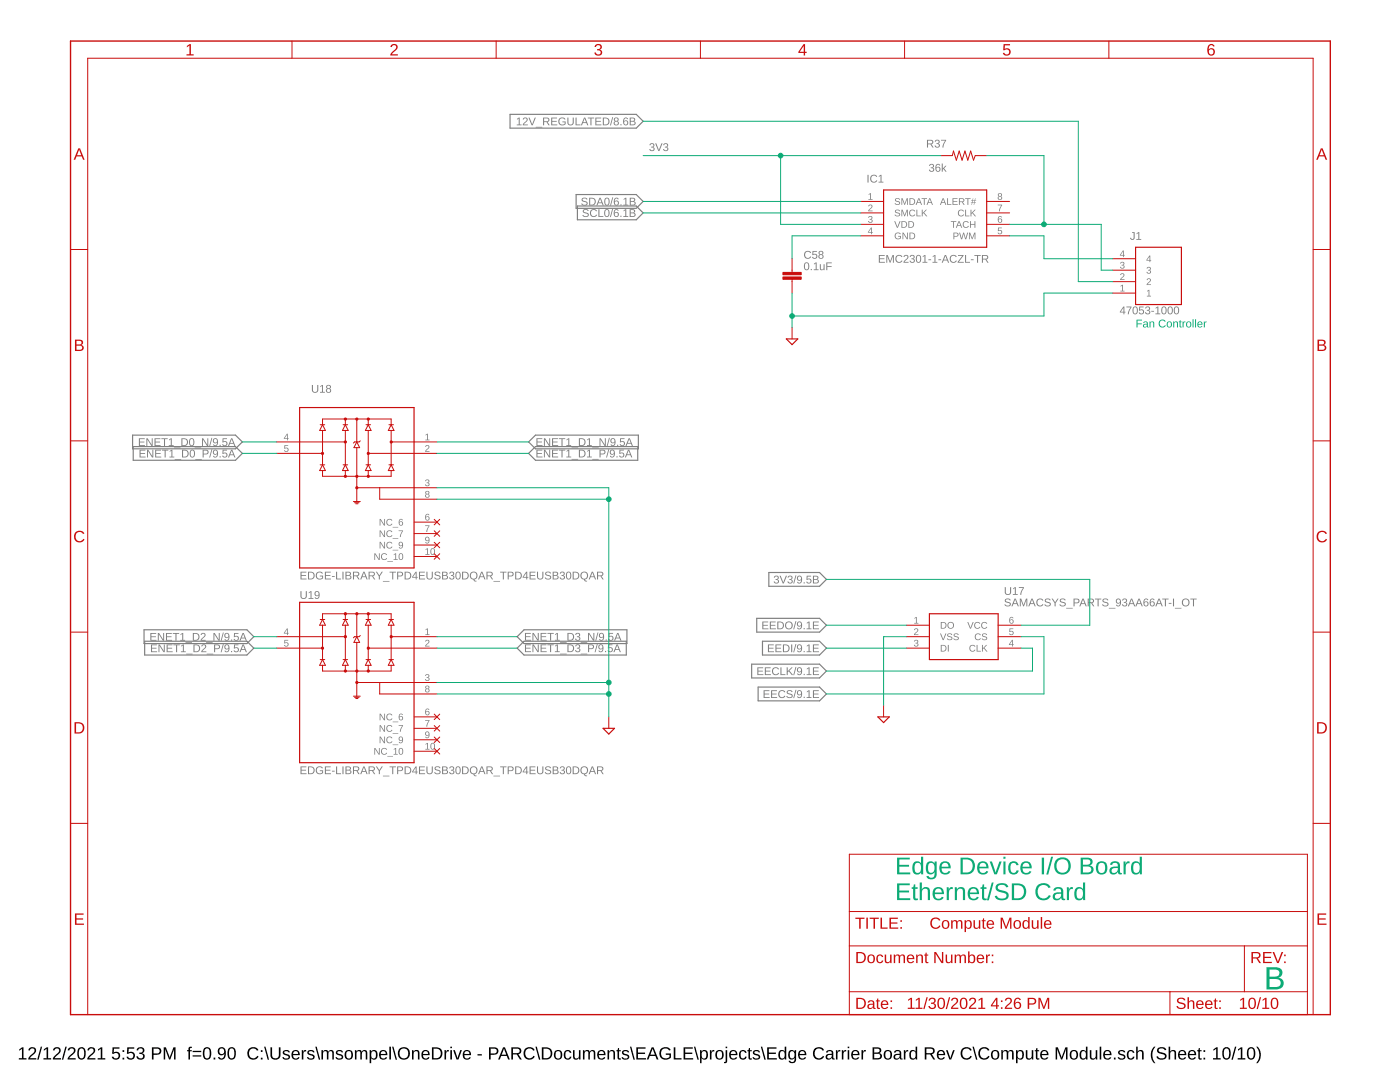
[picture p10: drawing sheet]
<svg xmlns="http://www.w3.org/2000/svg" width="279mm" height="216mm" viewBox="0 0 279 216" stroke-linecap="round" stroke-linejoin="round" font-family="sans-serif">
<path d="M3.8 209.4l.6-.4h.3v2.1h.6v.3h-1.5v-.3h.6v-1.8l-.6 .4zM5.9 209.1a.79 .79 0 0 1 1.2 .2 .79 .79 0 0 1-.4 1.1l-.7 .7h1.2v.3h-1.6a2.08 2.08 0 0 1 1-1.3 .48 .48 0 0 0 .1-.8 .48 .48 0 0 0-.7 .3h-.4zM8.1 208.9h.3l-.7 2.5h-.3zM8.7 209.4l.6-.4h.3v2.1h.6v.3h-1.5v-.3h.6v-1.8l-.6 .4zM10.8 209.1a.79 .79 0 0 1 1.2 .2 .79 .79 0 0 1-.4 1.1l-.7 .7h1.3v.3h-1.7a2.08 2.08 0 0 1 1.1-1.3 .48 .48 0 0 0 0-.8 .48 .48 0 0 0-.7 .3h-.3zM13 208.9h.3l-.7 2.5h-.3zM13.8 209.1a.79 .79 0 0 1 1.2 .2 .79 .79 0 0 1-.5 1.1l-.7 .7h1.3v.3h-1.6a2.08 2.08 0 0 1 1-1.3 .48 .48 0 0 0 .1-.8 .48 .48 0 0 0-.8 .3h-.3zM15.8 209.1a.91 .91 0 0 1 1.1 .1 .91 .91 0 0 1 .2 1 .89 .89 0 0 1-.3 1.1 .89 .89 0 0 1-1.2-.2l-.2-.5v-.8zM16 209.3a1.65 1.65 0 0 0 .1 1.9h.2a1.12 1.12 0 0 0 .4-1.6l-.3-.4zM17.7 209.1a.79 .79 0 0 1 1.2 .2 .79 .79 0 0 1-.4 1.1l-.7 .7h1.2v.3h-1.6a2.08 2.08 0 0 1 1-1.3 .48 .48 0 0 0 .1-.8 .48 .48 0 0 0-.7 .3h-.4zM19.6 209.4l.5-.4h.3v2.1h.6v.3h-1.5v-.3h.6v-1.8l-.5 .4zM22.5 209h1.3v.2h-1.1v.8a.83 .83 0 0 1 1.1 .2 .83 .83 0 0 1-.1 1.1 .83 .83 0 0 1-1.1 0l-.3-.4 .3-.1a.55 .55 0 0 0 .8 .3 .55 .55 0 0 0 .1-.9 .55 .55 0 0 0-.8 .1h-.3zM24.5 209.5h.3v.4h-.3zM24.5 211.1h.3v.3h-.3zM25.4 209h1.4v.2h-1.1l-.1 .8a.83 .83 0 0 1 1.2 .2 .83 .83 0 0 1-.1 1.1 .83 .83 0 0 1-1.2 0l-.2-.4 .3-.1a.55 .55 0 0 0 .8 .3 .55 .55 0 0 0 .1-.9 .55 .55 0 0 0-.9 .1h-.3zM27.5 209.1a.74 .74 0 0 1 1-.1 .74 .74 0 0 1 .2 1l-.4 .2a.66 .66 0 0 1 .6 .7 .66 .66 0 0 1-.8 .5l-.8-.2-.1-.4h.3a.49 .49 0 0 0 .7 .4 .49 .49 0 0 0 .2-.8l-.6-.1v-.3a.47 .47 0 0 0 .7-.2 .47 .47 0 0 0-.4-.6 .47 .47 0 0 0-.5 .4h-.3zM30.3 209a2.12 2.12 0 0 1 1.7 .2 .76 .76 0 0 1 .1 .8 .76 .76 0 0 1-.7 .5h-.8v.9h-.3zM30.6 209.2v1h1a.49 .49 0 0 0 0-.9zM32.7 209h.4l.8 2.1 .7-2.1h.4v2.4h-.3l.1-2.1-.8 2.1h-.3l-.7-2.1v2.1h-.3zM37.7 209l.6-.1v.2l-.4 .1v.3h.4v.3h-.4v1.6h-.3v-1.6h-.3v-.3h.3zM38.4 209.7h1.8v.2h-1.8zM38.4 210.6h1.8v.2h-1.8zM40.8 209.1a.91 .91 0 0 1 1.1 .1 .91 .91 0 0 1 .3 1 .89 .89 0 0 1-.4 1.1 .89 .89 0 0 1-1.1-.2l-.2-.5v-.8zM41 209.3a1.65 1.65 0 0 0 .2 1.9h.1a1.12 1.12 0 0 0 .5-1.6l-.3-.4zM42.6 211h.4v.4h-.4zM43.7 209.2a.89 .89 0 0 1 1.1-.1 .89 .89 0 0 1 .3 1 .94 .94 0 0 1-.3 1.1 .94 .94 0 0 1-1.2 0l-.1-.3h.3a.52 .52 0 0 0 .6 .2 .52 .52 0 0 0 .4-.6v-.3a.78 .78 0 0 1-1.2 .1 .78 .78 0 0 1 .1-1.1zM43.7 209.8a.54 .54 0 0 0 1 0 .54 .54 0 0 0-1 0zM45.8 209.1a.91 .91 0 0 1 1 .1 .91 .91 0 0 1 .3 1 .89 .89 0 0 1-.4 1.1 .89 .89 0 0 1-1.1-.2l-.2-.5v-.8zM45.9 209.3a1.65 1.65 0 0 0 .2 1.9h.1a1.12 1.12 0 0 0 .5-1.6l-.3-.4zM49.7 209.3a1.21 1.21 0 0 1 1.9 .2l-.3 .2a.87 .87 0 0 0-1.2-.4 .87 .87 0 0 0-.4 1.2 .84 .84 0 0 0 .7 .7 .84 .84 0 0 0 .9-.5l.3 .1a1.25 1.25 0 0 1-1.9 .4 1.25 1.25 0 0 1 0-1.9zM52.1 209.5h.3v.4h-.3zM52.1 211.1h.3v.3h-.3zM52.7 208.9h.3l.7 2.5h-.3zM54 209h.3v1.5a.68 .68 0 0 0 .7 .7 .68 .68 0 0 0 .7-.7v-1.5h.3v1.5a1.01 1.01 0 0 1-1 .9 1.01 1.01 0 0 1-1-.9zM56.6 209.6a.85 .85 0 0 1 1.3 .4h-.3a.39 .39 0 0 0-.5-.3 .39 .39 0 0 0-.3 .5l.2 .1a.67 .67 0 0 1 .7 .2 .67 .67 0 0 1 .1 .7 .91 .91 0 0 1-1.5-.2l.3-.1a.45 .45 0 0 0 .6 .4 .45 .45 0 0 0 .3-.6h-.1a.82 .82 0 0 1-1-.8zM58.4 209.8a.85 .85 0 0 1 1-.2 .85 .85 0 0 1 .4 .9h-1.3a.54 .54 0 0 0 .3 .7 .54 .54 0 0 0 .7-.3l.3 .1a.89 .89 0 0 1-1.2 .4 .89 .89 0 0 1-.4-1.2zM58.6 209.9l-.1 .4h1l-.3-.5zM60.2 209.5h.3v.4l.2-.3 .4-.1v.3h-.3l-.2 .3-.1 1.3h-.3zM61.5 209.6a.85 .85 0 0 1 1.3 .4h-.3a.39 .39 0 0 0-.5-.3 .39 .39 0 0 0-.3 .5l.2 .1a.67 .67 0 0 1 .7 .2 .67 .67 0 0 1 .1 .7 .91 .91 0 0 1-1.4-.2l.2-.1a.45 .45 0 0 0 .6 .4 .45 .45 0 0 0 .3-.6h-.1a.82 .82 0 0 1-.9-.8zM62.9 208.9h.3l.7 2.5h-.3zM64.1 209.5h.3l.1 .4a.58 .58 0 0 1 .5-.4 .58 .58 0 0 1 .5 .4 .58 .58 0 0 1 .7-.4 .58 .58 0 0 1 .4 .7v1.2h-.3v-1.4a.41 .41 0 0 0-.5-.2 .41 .41 0 0 0-.3 .5v1.1h-.3v-1.4a.41 .41 0 0 0-.5-.2 .41 .41 0 0 0-.2 .5v1.1h-.3zM67.2 209.6a.85 .85 0 0 1 1.3 .4h-.3a.39 .39 0 0 0-.5-.3 .39 .39 0 0 0-.3 .5l.2 .1a.67 .67 0 0 1 .7 .2 .67 .67 0 0 1 .1 .7 .91 .91 0 0 1-1.4-.2l.2-.1a.45 .45 0 0 0 .6 .4 .45 .45 0 0 0 .3-.6h-.1a.82 .82 0 0 1-1-.8zM69 209.8a.89 .89 0 0 1 1.1-.1 .89 .89 0 0 1 .3 1.1 .89 .89 0 0 1-1.2 .6 .89 .89 0 0 1-.4-1.3zM69.3 209.8a.86 .86 0 0 0 .3 1.4 .79 .79 0 0 0 .5-.7 .79 .79 0 0 0-.5-.8zM70.8 209.5h.3v.4a.58 .58 0 0 1 .6-.4 .58 .58 0 0 1 .5 .4 .58 .58 0 0 1 .7-.4 .58 .58 0 0 1 .4 .7v1.2h-.3v-1.4a.41 .41 0 0 0-.6-.2 .41 .41 0 0 0-.2 .5v1.1h-.3v-1.4a.41 .41 0 0 0-.5-.2 .41 .41 0 0 0-.3 .5v1.1h-.3zM73.8 209.5h.3v.3a.71 .71 0 0 1 .9-.2 .71 .71 0 0 1 .4 .9 .76 .76 0 0 1-1 .9l-.3-.3v1h-.3zM74.3 209.8a.84 .84 0 0 0 .3 1.4 .83 .83 0 0 0 0-1.4zM75.9 209.8a.85 .85 0 0 1 1-.2 .85 .85 0 0 1 .4 .9h-1.3a.54 .54 0 0 0 .3 .7 .54 .54 0 0 0 .7-.3l.3 .1a.89 .89 0 0 1-1.2 .4 .89 .89 0 0 1-.4-1.2zM76.1 209.9l-.1 .4h1l-.3-.5zM77.7 208.9h.3v2.5h-.3zM78.2 208.9h.3l.7 2.5h-.2zM79.3 210.2a1.25 1.25 0 0 1 2.5 0 1.25 1.25 0 0 1-2.5 0zM80 209.5a.97 .97 0 0 0-.1 1.3 .97 .97 0 0 0 1.4 .1 .97 .97 0 0 0 0-1.3 .97 .97 0 0 0-1.3-.1zM82.2 209.5h.3v.4a.63 .63 0 0 1 .7-.4 .63 .63 0 0 1 .5 .7v1.2h-.3v-1.2a.45 .45 0 0 0-.5-.5 .45 .45 0 0 0-.4 .6v1.1h-.3zM84.3 209.8a.85 .85 0 0 1 1-.2 .85 .85 0 0 1 .5 .9h-1.4a.54 .54 0 0 0 .4 .7 .54 .54 0 0 0 .6-.3l.3 .1a.89 .89 0 0 1-1.2 .4 .89 .89 0 0 1-.4-1.2zM84.6 209.9l-.2 .4h1l-.3-.5zM86.2 209h.8a1.22 1.22 0 0 1 1.3 1.1 1.22 1.22 0 0 1-1.2 1.3h-.9zM86.5 209.2v1.9h.6a.95 .95 0 0 0 .9-.9 .95 .95 0 0 0-1-1zM88.7 209.5h.3v.4l.2-.3 .4-.1v.3h-.4l-.1 .3-.1 1.3h-.3zM89.9 208.9h.3v.2h-.3zM89.9 209.5h.3v1.9h-.3zM90.4 209.5h.4l.5 1.7 .6-1.7h.3l-.7 1.9h-.4zM92.6 209.8a.85 .85 0 0 1 1-.2 .85 .85 0 0 1 .4 .9h-1.3a.54 .54 0 0 0 .3 .7 .54 .54 0 0 0 .7-.3l.3 .1a.89 .89 0 0 1-1.2 .4 .89 .89 0 0 1-.4-1.2zM92.8 209.9l-.1 .4h1l-.3-.5zM95.3 210.3h.9v.3h-.9zM97.6 209a2.12 2.12 0 0 1 1.6 .2 .76 .76 0 0 1 .2 .8 .76 .76 0 0 1-.8 .5h-.7v.9h-.3zM97.9 209.2v1h1a.49 .49 0 0 0 0-.9zM100.4 209h.4l.9 2.4h-.3l-.3-.7h-1.1l-.3 .7h-.3zM100.6 209.2l-.5 1.2h.9zM102 209h1.2a.7 .7 0 0 1 .8 .5 .7 .7 0 0 1-.5 .9l.6 1h-.3l-.7-1h-.7v1h-.4zM102.4 209.2v.9h.8a.46 .46 0 0 0 .5-.4 .46 .46 0 0 0-.5-.5zM104.8 209.3a1.21 1.21 0 0 1 1.9 .2l-.3 .2a.87 .87 0 0 0-1.2-.4 .87 .87 0 0 0-.4 1.2 .84 .84 0 0 0 .8 .7 .84 .84 0 0 0 .9-.5l.2 .1a1.25 1.25 0 0 1-1.8 .4 1.25 1.25 0 0 1-.1-1.9zM106.9 208.9h.2l.7 2.5h-.2zM108.1 209h.8a1.22 1.22 0 0 1 1.3 1.1 1.22 1.22 0 0 1-1.2 1.3h-.9zM108.5 209.2v1.9h.5a.95 .95 0 0 0 .9-.9 .95 .95 0 0 0-1-1zM110.8 209.8a.89 .89 0 0 1 1.1-.1 .89 .89 0 0 1 .3 1.1 .89 .89 0 0 1-1.2 .6 .89 .89 0 0 1-.4-1.3zM111.1 209.8a.86 .86 0 0 0 .3 1.4 .79 .79 0 0 0 .5-.7 .79 .79 0 0 0-.5-.8zM112.7 209.8a.76 .76 0 0 1 1.3 .3h-.3a.48 .48 0 0 0-.6-.3 .48 .48 0 0 0-.3 .7 .48 .48 0 0 0 .3 .6 .48 .48 0 0 0 .6-.3l.3 .1a.79 .79 0 0 1-.9 .5 .79 .79 0 0 1-.6-.9zM114.4 209.5h.3v1.2a.45 .45 0 0 0 .5 .5 .45 .45 0 0 0 .3-.6v-1.1h.3l.1 1.9h-.3v-.3a.63 .63 0 0 1-.8 .3 .63 .63 0 0 1-.4-.6zM116.3 209.5h.3v.4a.58 .58 0 0 1 .6-.4 .58 .58 0 0 1 .5 .4 .58 .58 0 0 1 .7-.4 .58 .58 0 0 1 .4 .7v1.2h-.3v-1.4a.41 .41 0 0 0-.6-.2 .41 .41 0 0 0-.2 .5v1.1h-.3v-1.4a.41 .41 0 0 0-.5-.2 .41 .41 0 0 0-.3 .5v1.1h-.3zM119.4 209.8a.85 .85 0 0 1 1-.2 .85 .85 0 0 1 .4 .9h-1.3a.54 .54 0 0 0 .3 .7 .54 .54 0 0 0 .7-.3l.3 .1a.89 .89 0 0 1-1.2 .4 .89 .89 0 0 1-.4-1.2zM119.7 209.9l-.2 .4h1l-.3-.5zM121.2 209.5h.3v.4a.63 .63 0 0 1 .8-.4 .63 .63 0 0 1 .4 .7v1.2h-.3v-1.2a.45 .45 0 0 0-.5-.5 .45 .45 0 0 0-.3 .6v1.1h-.4zM123.3 209.1h.2v.4h.4v.3h-.4v1.2l.2 .2h.2v.2h-.5l-.1-.1-.1-1.5h-.2v-.3h.3zM124.3 209.6a.85 .85 0 0 1 1.3 .4h-.3a.39 .39 0 0 0-.5-.3 .39 .39 0 0 0-.3 .5l.2 .1a.67 .67 0 0 1 .7 .2 .67 .67 0 0 1 .1 .7 .91 .91 0 0 1-1.5-.2l.3-.1a.45 .45 0 0 0 .6 .4 .45 .45 0 0 0 .3-.6h-.1a.82 .82 0 0 1-1-.8zM125.7 208.9h.3l.7 2.5h-.3zM127 209h1.8v.2h-1.5v.8h1.4v.3h-1.4v.8h1.6v.3h-1.9zM130.1 209h.3l1 2.4h-.3l-.3-.7h-1.1l-.3 .7h-.3zM130.2 209.2l-.4 1.2h.9zM131.9 209.3a1.27 1.27 0 0 1 1.9 .2l-.3 .1a.93 .93 0 0 0-1.3-.2 .93 .93 0 0 0-.2 1.3 1.03 1.03 0 0 0 1.6 .2v-.4h-.7v-.3h1v.8a1.33 1.33 0 0 1-1.9 .2 1.33 1.33 0 0 1-.1-1.9zM134.5 209h.3v2.1h1.2v.3h-1.5zM136.4 209h1.9v.2h-1.5v.8h1.4v.3h-1.4v.8h1.5v.3h-1.9zM138.5 208.9h.3l.7 2.5h-.3zM139.7 209.5h.3v.3a.71 .71 0 0 1 .9-.2 .71 .71 0 0 1 .4 .9 .76 .76 0 0 1-1 .9l-.3-.3v1h-.3zM140.2 209.8a.84 .84 0 0 0 .3 1.4 .83 .83 0 0 0 0-1.4zM141.7 209.5h.3v.4l.2-.3 .4-.1v.3h-.4l-.2 .3v1.3h-.3zM143 209.8a.89 .89 0 0 1 1.1-.1 .89 .89 0 0 1 .3 1.1 .89 .89 0 0 1-1.2 .6 .89 .89 0 0 1-.4-1.3zM143.3 209.8a.86 .86 0 0 0 .3 1.4 .79 .79 0 0 0 .5-.7 .79 .79 0 0 0-.5-.8zM144.8 208.9h.3v.2h-.3zM144.8 209.5h.3v2.1a.45 .45 0 0 1-.6 .5v-.2l.3-.2zM145.7 209.8a.85 .85 0 0 1 1.1-.2 .85 .85 0 0 1 .4 .9h-1.4a.54 .54 0 0 0 .4 .7 .54 .54 0 0 0 .6-.3l.3 .1a.89 .89 0 0 1-1.2 .4 .89 .89 0 0 1-.4-1.2zM146 209.9l-.2 .4h1.1l-.4-.5zM147.7 209.8a.76 .76 0 0 1 1.3 .3h-.3a.48 .48 0 0 0-.7-.3 .48 .48 0 0 0-.2 .7 .48 .48 0 0 0 .2 .6 .48 .48 0 0 0 .7-.3l.3 .1a.79 .79 0 0 1-.9 .5 .79 .79 0 0 1-.6-.9zM149.5 209.1h.2v.4h.3v.3h-.3v1.2l.1 .2h.3v.2h-.6l-.1-.1v-1.5h-.2v-.3h.2zM150.4 209.6a.85 .85 0 0 1 1.3 .4h-.3a.39 .39 0 0 0-.5-.3 .39 .39 0 0 0-.3 .5l.2 .1a.67 .67 0 0 1 .7 .2 .67 .67 0 0 1 .1 .7 .91 .91 0 0 1-1.4-.2l.3-.1a.45 .45 0 0 0 .5 .4 .45 .45 0 0 0 .3-.6h-.1a.82 .82 0 0 1-.9-.8zM151.8 208.9h.3l.7 2.5h-.3zM153.1 209h1.9v.2h-1.6v.8h1.5v.3h-1.5v.8h1.6v.3h-1.9zM155.5 209.8a.67 .67 0 0 1 1.1 0v-.9h.3v2.5h-.3v-.3a.71 .71 0 0 1-.9 .3 .71 .71 0 0 1-.4-.9zM155.8 209.9a.91 .91 0 0 0 .3 1.3 .79 .79 0 0 0 .5-.7 .79 .79 0 0 0-.5-.8zM157.5 209.8a.66 .66 0 0 1 1.1 .1v-.4h.3v1.9a.79 .79 0 0 1-.6 .7 .79 .79 0 0 1-.9-.4l.3-.1 .4 .3a.59 .59 0 0 0 .5-.8 .7 .7 0 0 1-.9 .3 .7 .7 0 0 1-.4-.9zM157.7 209.9a.87 .87 0 0 0 .4 1.3 .78 .78 0 0 0 .5-.7 .78 .78 0 0 0-.5-.8zM159.5 209.8a.85 .85 0 0 1 1-.2 .85 .85 0 0 1 .4 .9h-1.3a.54 .54 0 0 0 .3 .7 .54 .54 0 0 0 .7-.3l.3 .1a.89 .89 0 0 1-1.2 .4 .89 .89 0 0 1-.4-1.2zM159.7 209.9l-.1 .4h1l-.3-.5zM162.6 209.3a1.21 1.21 0 0 1 1.9 .2l-.4 .2a.87 .87 0 0 0-1.1-.4 .87 .87 0 0 0-.4 1.2 .84 .84 0 0 0 .7 .7 .84 .84 0 0 0 .9-.5l.3 .1a1.25 1.25 0 0 1-1.9 .4 1.25 1.25 0 0 1 0-1.9zM165.1 209.6a.74 .74 0 0 1 .7-.1 .74 .74 0 0 1 .5 .6v1l.3 .1v.2h-.4l-.2-.3a.63 .63 0 0 1-.8 .4 .63 .63 0 0 1-.4-.8 .63 .63 0 0 1 .8-.4h.4a.42 .42 0 0 0-.3-.6 .42 .42 0 0 0-.5 .3h-.3zM165.2 210.6a.39 .39 0 0 0 0 .6 .39 .39 0 0 0 .6-.2l.2-.5zM166.8 209.5h.3v.4l.2-.3 .4-.1v.3h-.3l-.2 .3-.1 1.3h-.3zM168 209.5h.3v.4l.2-.3 .4-.1v.3h-.4l-.1 .3-.1 1.3h-.3zM169.2 208.9h.3v.2h-.3zM169.2 209.5h.3v1.9h-.3zM170.1 209.8a.85 .85 0 0 1 1-.2 .85 .85 0 0 1 .4 .9h-1.3a.54 .54 0 0 0 .3 .7 .54 .54 0 0 0 .7-.3l.3 .1a.89 .89 0 0 1-1.2 .4 .89 .89 0 0 1-.4-1.2zM170.3 209.9l-.1 .4h1l-.3-.5zM171.9 209.5h.3v.4l.2-.3 .4-.1v.3h-.3l-.2 .3-.1 1.3h-.3zM174.1 209a1.58 1.58 0 0 1 1.7 .3 .57 .57 0 0 1-.4 .8 .66 .66 0 0 1 .6 .8 .66 .66 0 0 1-.9 .5h-1zM174.5 209.2v.8h.5a.42 .42 0 0 0 .4-.1 .42 .42 0 0 0 .1-.5 1 1 0 0 0-1-.2zM174.5 210.3v.8h.9a.43 .43 0 0 0 .2-.6l-.2-.2zM176.6 209.8a.89 .89 0 0 1 1.1-.1 .89 .89 0 0 1 .3 1.1 .89 .89 0 0 1-1.2 .6 .89 .89 0 0 1-.4-1.3zM176.9 209.8a.86 .86 0 0 0 .3 1.4 .79 .79 0 0 0 .5-.7 .79 .79 0 0 0-.5-.8zM178.6 209.6a.74 .74 0 0 1 .8-.1 .74 .74 0 0 1 .5 .6v1l.2 .1v.2h-.4l-.1-.3a.63 .63 0 0 1-.8 .4 .63 .63 0 0 1-.5-.8 .63 .63 0 0 1 .8-.4h.4a.42 .42 0 0 0-.2-.6 .42 .42 0 0 0-.6 .3h-.3zM178.8 210.6a.39 .39 0 0 0 0 .6 .39 .39 0 0 0 .6-.2l.1-.5zM180.4 209.5h.3v.4l.2-.3 .4-.1v.3h-.4l-.2 .3v1.3h-.3zM181.6 209.8a.67 .67 0 0 1 1.1 0v-.9h.3l.1 2.5h-.3l-.1-.3a.71 .71 0 0 1-.9 .3 .71 .71 0 0 1-.3-.9zM181.9 209.9a.9 .9 0 0 0 .3 1.3 .79 .79 0 0 0 .5-.7 .79 .79 0 0 0-.5-.8zM184.6 209h1.1a.7 .7 0 0 1 .8 .5 .7 .7 0 0 1-.5 .9l.7 1h-.4l-.7-1h-.7v1h-.3zM184.9 209.2v.9h.8a.46 .46 0 0 0 .5-.4 .46 .46 0 0 0-.5-.5zM187.2 209.8a.85 .85 0 0 1 1-.2 .85 .85 0 0 1 .4 .9h-1.3a.54 .54 0 0 0 .3 .7 .54 .54 0 0 0 .7-.3l.3 .1a.89 .89 0 0 1-1.2 .4 .89 .89 0 0 1-.4-1.2zM187.4 209.9l-.1 .4h1l-.3-.5zM188.8 209.5h.3l.6 1.7 .5-1.7h.3l-.7 1.9h-.3zM192 209.3a1.21 1.21 0 0 1 1.9 .2l-.3 .2a.87 .87 0 0 0-1.1-.4 .87 .87 0 0 0-.4 1.2 .84 .84 0 0 0 .7 .7 .84 .84 0 0 0 .9-.5l.2 .1a1.25 1.25 0 0 1-1.8 .4 1.25 1.25 0 0 1-.1-1.9zM194.1 208.9h.3l.7 2.5h-.3zM195.6 209.3a1.21 1.21 0 0 1 1.9 .2l-.4 .2a.87 .87 0 0 0-1.1-.4 .87 .87 0 0 0-.4 1.2 .84 .84 0 0 0 .7 .7 .84 .84 0 0 0 .9-.5l.3 .1a1.25 1.25 0 0 1-1.9 .4 1.25 1.25 0 0 1 0-1.9zM198 209.8a.89 .89 0 0 1 1.1-.1 .89 .89 0 0 1 .3 1.1 .89 .89 0 0 1-1.2 .6 .89 .89 0 0 1-.4-1.3zM198.3 209.8a.86 .86 0 0 0 .3 1.4 .79 .79 0 0 0 .5-.7 .79 .79 0 0 0-.5-.8zM199.8 209.5h.3v.4a.58 .58 0 0 1 .6-.4 .58 .58 0 0 1 .5 .4 .58 .58 0 0 1 .7-.4 .58 .58 0 0 1 .4 .7v1.2h-.3v-1.4a.41 .41 0 0 0-.6-.2 .41 .41 0 0 0-.2 .5v1.1h-.3v-1.4a.41 .41 0 0 0-.5-.2 .41 .41 0 0 0-.3 .5v1.1h-.3zM202.8 209.5h.3v.3a.71 .71 0 0 1 .9-.2 .71 .71 0 0 1 .3 .9 .76 .76 0 0 1-.9 .9l-.3-.3v1h-.3zM203.3 209.8a.84 .84 0 0 0 .3 1.4 .83 .83 0 0 0 0-1.4zM204.7 209.5h.3v1.2a.45 .45 0 0 0 .5 .5 .45 .45 0 0 0 .4-.6v-1.1h.3v1.9h-.3v-.3a.63 .63 0 0 1-.7 .3 .63 .63 0 0 1-.5-.6zM206.8 209.1h.2v.4h.4v.3h-.4v1.2l.1 .2h.3v.2h-.5l-.1-.1-.1-1.5h-.2v-.3h.2zM207.8 209.8a.85 .85 0 0 1 1-.2 .85 .85 0 0 1 .4 .9h-1.3a.54 .54 0 0 0 .4 .7 .54 .54 0 0 0 .6-.3l.3 .1a.89 .89 0 0 1-1.2 .4 .89 .89 0 0 1-.4-1.2zM208.1 209.9l-.2 .4h1l-.3-.5zM210.7 209h.4l.8 2.1 .7-2.1h.4v2.4h-.3l.1-2.1-.8 2.1h-.2l-.8-2.1v2.1h-.3zM213.7 209.8a.89 .89 0 0 1 1.1-.1 .89 .89 0 0 1 .3 1.1 .89 .89 0 0 1-1.2 .6 .89 .89 0 0 1-.4-1.3zM214 209.8a.86 .86 0 0 0 .3 1.4 .79 .79 0 0 0 .5-.7 .79 .79 0 0 0-.5-.8zM215.6 209.8a.67 .67 0 0 1 1.1 0v-.9h.3v2.5h-.3v-.3a.71 .71 0 0 1-.9 .3 .71 .71 0 0 1-.4-.9zM215.9 209.9a.9 .9 0 0 0 .3 1.3 .79 .79 0 0 0 .5-.7 .79 .79 0 0 0-.5-.8zM217.5 209.5h.3v1.2a.45 .45 0 0 0 .5 .5 .45 .45 0 0 0 .4-.6v-1.1h.3v1.9h-.3v-.3a.63 .63 0 0 1-.7 .3 .63 .63 0 0 1-.5-.6zM219.5 208.9h.3v2.5h-.3zM220.4 209.8a.85 .85 0 0 1 1-.2 .85 .85 0 0 1 .4 .9h-1.3a.54 .54 0 0 0 .3 .7 .54 .54 0 0 0 .7-.3l.3 .1a.89 .89 0 0 1-1.2 .4 .89 .89 0 0 1-.4-1.2zM220.6 209.9l-.1 .4h1l-.3-.5zM222.3 211h.3v.4h-.3zM223.3 209.6a.85 .85 0 0 1 1.3 .4h-.3a.39 .39 0 0 0-.5-.3 .39 .39 0 0 0-.3 .5l.2 .1a.67 .67 0 0 1 .7 .2 .67 .67 0 0 1 .1 .7 .91 .91 0 0 1-1.4-.2l.2-.1a.45 .45 0 0 0 .6 .4 .45 .45 0 0 0 .3-.6h-.1a.82 .82 0 0 1-.9-.8zM225.1 209.8a.76 .76 0 0 1 1.3 .3h-.3a.48 .48 0 0 0-.7-.3 .48 .48 0 0 0-.2 .7 .48 .48 0 0 0 .2 .6 .48 .48 0 0 0 .7-.3l.3 .1a.79 .79 0 0 1-.9 .5 .79 .79 0 0 1-.6-.9zM226.7 208.9h.4l-.1 1a.63 .63 0 0 1 .8-.4 .63 .63 0 0 1 .4 .7v1.2h-.3v-1.2a.45 .45 0 0 0-.5-.5 .45 .45 0 0 0-.3 .6v1.1h-.4zM230.3 208.9h.3a2.48 2.48 0 0 0 0 3.2 1.06 1.06 0 0 1-.9-1 2.47 2.47 0 0 1 .6-2.2zM231 209.2a1.11 1.11 0 0 1 1.8 .3l-.4 .1a.63 .63 0 0 0-.6-.4 .63 .63 0 0 0-.6 .5l.7 .3a.75 .75 0 0 1 .9 .8 .75 .75 0 0 1-1 .6 .89 .89 0 0 1-1-.6h.3a.78 .78 0 0 0 .7 .4 .78 .78 0 0 0 .7-.4 1.74 1.74 0 0 0-1.3-.7l-.3-.4zM233.2 208.9h.3v1a.63 .63 0 0 1 .7-.4 .63 .63 0 0 1 .5 .7v1.2h-.3v-1.2a.45 .45 0 0 0-.5-.5 .45 .45 0 0 0-.4 .6v1.1h-.3zM235.3 209.8a.85 .85 0 0 1 1-.2 .85 .85 0 0 1 .5 .9h-1.4a.54 .54 0 0 0 .4 .7 .54 .54 0 0 0 .6-.3l.3 .1a.89 .89 0 0 1-1.2 .4 .89 .89 0 0 1-.4-1.2zM235.6 209.9l-.2 .4h1l-.3-.5zM237.3 209.8a.85 .85 0 0 1 1-.2 .85 .85 0 0 1 .4 .9h-1.3a.54 .54 0 0 0 .3 .7 .54 .54 0 0 0 .7-.3l.3 .1a.89 .89 0 0 1-1.2 .4 .89 .89 0 0 1-.4-1.2zM237.5 209.9l-.1 .4h1l-.3-.5zM239.3 209.1h.2v.4h.3v.3h-.3v1.2l.1 .2h.2v.2h-.5l-.1-.1-.1-1.5h-.2v-.3h.3zM240.2 209.5h.3v.4h-.3zM240.2 211.1h.3v.3h-.3zM242.2 209.4l.5-.4h.3v2.1h.6v.3h-1.5v-.3h.6v-1.8l-.5 .4zM244.3 209.1a.91 .91 0 0 1 1.1 .1 .91 .91 0 0 1 .2 1 .89 .89 0 0 1-.3 1.1 .89 .89 0 0 1-1.2-.2l-.1-.5v-.8zM244.5 209.3a1.65 1.65 0 0 0 .1 1.9h.2a1.12 1.12 0 0 0 .4-1.6l-.3-.4zM246.5 208.9h.2l-.7 2.5h-.2zM247.1 209.4l.6-.4h.2v2.1h.6v.3h-1.5v-.3h.6v-1.8l-.5 .4zM249.2 209.1a.91 .91 0 0 1 1.1 .1 .91 .91 0 0 1 .2 1 .89 .89 0 0 1-.3 1.1 .89 .89 0 0 1-1.1-.2l-.2-.5v-.8zM249.4 209.3a1.65 1.65 0 0 0 .1 1.9h.2a1.12 1.12 0 0 0 .5-1.6l-.3-.4zM250.7 208.9a1.06 1.06 0 0 1 .9 1 2.47 2.47 0 0 1-.6 2.2h-.3a2.48 2.48 0 0 0 0-3.2z" fill="#000"/>
<g fill="#808080">
<path d="M84.9 86.8l.5-.3v1.2h.3v.2h-.8v-.2h.3v-1l-.3 .2z"/>
<path d="M85 88.9a.45 .45 0 0 1 .7 .2 .45 .45 0 0 1-.4 .6l-.3 .3h.7v.2h-.9l.5-.7a.27 .27 0 0 0 .2-.4 .27 .27 0 0 0-.5 .1h-.2z"/>
<path d="M56.8 88.8h.7v.2h-.6v.4a.45 .45 0 0 1 .6 .2 .45 .45 0 0 1-.2 .6 .45 .45 0 0 1-.6-.3l.4 .1a.3 .3 0 0 0 .3-.4 .3 .3 0 0 0-.5-.1h-.2z"/>
<path d="M85 95.8a.38 .38 0 0 1 .6-.1 .38 .38 0 0 1-.2 .6 .36 .36 0 0 1 .3 .5 .36 .36 0 0 1-.4 .2l-.4-.2-.1-.1h.2a.27 .27 0 0 0 .4 .2 .27 .27 0 0 0 .1-.4l-.4-.1v-.1a.26 .26 0 0 0 .4-.2 .26 .26 0 0 0-.2-.3 .26 .26 0 0 0-.3 .2h-.2z"/>
<path d="M84.8 104.8h.9l-.4 1.4h-.2v-.4l.5-.8h-.8z"/>
<path d="M84.9 125.6l.5-.2v1.2h.3v.1h-.8v-.1h.3v-1l-.3 .2z"/>
<path d="M85 127.8a.45 .45 0 0 1 .7 .2 .45 .45 0 0 1-.4 .6l-.3 .3h.7v.1h-.9l.5-.6a.27 .27 0 0 0 .2-.5 .27 .27 0 0 0-.5 .1h-.2z"/>
<path d="M56.8 127.7h.7v.1h-.6v.4a.45 .45 0 0 1 .6 .2 .45 .45 0 0 1-.2 .7 .45 .45 0 0 1-.6-.4l.4 .2a.3 .3 0 0 0 .3-.4 .3 .3 0 0 0-.5-.1h-.2z"/>
<path d="M85 134.6a.38 .38 0 0 1 .6 0 .38 .38 0 0 1-.2 .6 .36 .36 0 0 1 .3 .4 .36 .36 0 0 1-.4 .3l-.4-.2-.1-.2h.2a.27 .27 0 0 0 .4 .2 .27 .27 0 0 0 .1-.4h-.4v-.2a.26 .26 0 0 0 .4-.1 .26 .26 0 0 0-.2-.4 .26 .26 0 0 0-.3 .3h-.2z"/>
<path d="M84.8 143.7h.9l-.4 1.3h-.2v-.3l.5-.9h-.8z"/>
<path d="M201.5 125.4h.7v.1h-.6v.5a.45 .45 0 0 1 .6 .2 .45 .45 0 0 1-.2 .6 .45 .45 0 0 1-.6-.4l.4 .2a.3 .3 0 0 0 .3-.4 .3 .3 0 0 0-.5-.1h-.2z"/>
<path d="M182.5 127.8a.38 .38 0 0 1 .7-.1 .38 .38 0 0 1-.2 .6 .36 .36 0 0 1 .3 .5 .36 .36 0 0 1-.5 .2l-.4-.2v-.1l.2-.1a.27 .27 0 0 0 .3 .3 .27 .27 0 0 0 .1-.4l-.3-.1v-.1a.26 .26 0 0 0 .4-.2 .26 .26 0 0 0-.2-.3 .26 .26 0 0 0-.3 .2h-.2z"/>
<path d="M182.5 123.3l.5-.2v1.2h.3v.1h-.8v-.1h.3v-1l-.3 .2z"/>
<path d="M182.5 125.5a.45 .45 0 0 1 .7 .2 .45 .45 0 0 1-.3 .6l-.3 .3h.7v.1h-.9l.5-.6a.27 .27 0 0 0 .2-.5 .27 .27 0 0 0-.5 .1h-.2z"/>
<path d="M173.4 38.8l.4-.3v1.2h.3v.2h-.8v-.2h.4v-1l-.3 .2z"/>
<path d="M173.4 40.9a.45 .45 0 0 1 .7 .2 .45 .45 0 0 1-.4 .6l-.2 .3h.6v.2h-.8l.4-.7a.27 .27 0 0 0 .2-.4 .27 .27 0 0 0-.5 .1h-.1z"/>
<path d="M173.4 43.2a.38 .38 0 0 1 .6 0 .38 .38 0 0 1-.2 .6 .36 .36 0 0 1 .4 .4 .36 .36 0 0 1-.5 .3l-.4-.2-.1-.2h.2a.27 .27 0 0 0 .4 .2 .27 .27 0 0 0 .1-.4l-.3-.1v-.1a.26 .26 0 0 0 .3-.1 .26 .26 0 0 0-.2-.4 .26 .26 0 0 0-.3 .3l-.1-.1z"/>
<path d="M199.1 40.8h.9l-.5 1.4h-.1v-.4l.4-.8h-.7z"/>
<path d="M199.2 45.4h.7v.1h-.6v.5a.45 .45 0 0 1 .7 .2 .45 .45 0 0 1-.3 .6 .45 .45 0 0 1-.6-.4l.4 .2a.3 .3 0 0 0 .3-.4 .3 .3 0 0 0-.5-.1h-.2z"/>
<path d="M228.9 58.1l.5-.3v1.2h.3v.2h-.8v-.2h.3v-1l-.3 .2z"/>
<path d="M223.6 57l.5-.2v1.2h.3v.2h-.8v-.2h.3v-1l-.3 .2z"/>
<path d="M229 55.6a.45 .45 0 0 1 .7 .2 .45 .45 0 0 1-.4 .6l-.3 .3h.7v.2h-.9l.5-.7a.27 .27 0 0 0 .2-.4 .27 .27 0 0 0-.5 .1h-.2z"/>
<path d="M223.7 54.6a.45 .45 0 0 1 .7 .2 .45 .45 0 0 1-.4 .6l-.3 .3h.7v.2h-.9l.5-.7a.27 .27 0 0 0 .2-.4 .27 .27 0 0 0-.5 .1h-.1z"/>
<path d="M229 53.3a.38 .38 0 0 1 .6 0 .38 .38 0 0 1-.2 .6 .36 .36 0 0 1 .3 .4 .36 .36 0 0 1-.4 .3l-.4-.2-.1-.1 .2-.1a.27 .27 0 0 0 .3 .3 .27 .27 0 0 0 .2-.4l-.4-.1v-.2a.26 .26 0 0 0 .4-.1 .26 .26 0 0 0-.2-.3 .26 .26 0 0 0-.3 .2h-.2z"/>
<path d="M223.7 52.3a.38 .38 0 0 1 .6 0 .38 .38 0 0 1-.2 .6 .36 .36 0 0 1 .3 .4 .36 .36 0 0 1-.4 .3l-.4-.2-.1-.2h.2a.27 .27 0 0 0 .4 .3 .27 .27 0 0 0 .1-.5h-.4v-.2a.26 .26 0 0 0 .4-.1 .26 .26 0 0 0-.2-.3 .26 .26 0 0 0-.3 .2h-.2z"/>
<path d="M60 114.1h1.1v.1h-.9v.5h.9v.2h-.9v.6h1v.1h-1.2zM61.5 114.1h.5a.77 .77 0 0 1 .8 .7 .77 .77 0 0 1-.8 .8h-.5zM61.7 114.2v1.3a.66 .66 0 0 0 .9-.6 .66 .66 0 0 0-.9-.7zM63.2 114.3l.4-.2h.4l.4 .3-.2 .1a.61 .61 0 0 0-.8 0 .61 .61 0 0 0-.1 .8 .61 .61 0 0 0 .9 .1l.1-.4h-.5v-.2h.7v.6a.84 .84 0 0 1-1.2 .1 .84 .84 0 0 1-.1-1.2zM64.8 114.1h1.2v.1h-1v.5h.9v.2h-.9v.6h1v.1h-1.2zM66.2 114.9h.6v.2h-.6zM67.1 114.1h.2v1.4h.8v.1h-1zM68.3 114.1h.3v1.5h-.3zM68.9 114.1l1.1 .1v.4l-.2 .2a.42 .42 0 0 1 .3 .5 .42 .42 0 0 1-.5 .3h-.7zM69.2 114.2v.5l.6-.1v-.3zM69.2 114.9v.6l.5-.1 .2-.1-.1-.4zM70.4 114.1h.8a.45 .45 0 0 1 .5 .3 .45 .45 0 0 1-.4 .6l.5 .6h-.3l-.4-.6h-.4v.6h-.3zM70.7 114.2v.6h.5a.29 .29 0 0 0 .3-.3 .29 .29 0 0 0-.4-.3zM72.5 114.1h.3l.6 1.5h-.2l-.2-.4h-.7l-.2 .4h-.2zM72.6 114.2l-.3 .8h.6zM73.6 114.1h.7a.45 .45 0 0 1 .5 .3 .45 .45 0 0 1-.3 .6l.4 .6h-.2l-.5-.6h-.4v.6h-.2zM73.8 114.2v.6h.5a.29 .29 0 0 0 .3-.3 .29 .29 0 0 0-.3-.3zM75 114.1h.2l.5 .7 .5-.7h.2l-.6 .9v.6h-.2v-.6zM76.4 115.9h1.3v.2h-1.3zM77.7 114.1h1.3v.1h-.5v1.4h-.2v-1.4h-.6zM79.3 114.1h.6a.48 .48 0 0 1 .5 .4 .48 .48 0 0 1-.5 .5h-.4v.6h-.2zM79.5 114.2v.7l.6-.1a.31 .31 0 0 0 0-.5zM80.7 114.1h.6a.77 .77 0 0 1 .8 .7 .77 .77 0 0 1-.8 .8h-.6zM81 114.2v1.3a.66 .66 0 0 0 .9-.6 .66 .66 0 0 0-.9-.7zM82.9 114.1h.2v1h.3v.2h-.3v.3h-.1v-.3h-.8zM83 114.3l-.6 .8h.6zM83.6 114.1h1.2v.1h-1v.5h.9v.2h-.9v.6h1v.1h-1.2zM85.1 114.1h.2v.9a.43 .43 0 0 0 .4 .5 .43 .43 0 0 0 .5-.5v-.9h.2v.9a.64 .64 0 0 1-.7 .6 .64 .64 0 0 1-.6-.5zM86.9 114.2l.6-.1 .4 .3h-.2a.36 .36 0 0 0-.4-.2 .36 .36 0 0 0-.3 .4 .74 .74 0 0 1 .9 .8l-.4 .2a.68 .68 0 0 1-.8-.3l.2-.1a.41 .41 0 0 0 .4 .3 .41 .41 0 0 0 .4-.5l-.6-.1a.4 .4 0 0 1-.4-.3 .4 .4 0 0 1 .2-.4zM88.2 114.1l1.1 .1v.4l-.3 .2a.42 .42 0 0 1 .4 .5 .42 .42 0 0 1-.5 .3h-.7zM88.4 114.2v.5l.7-.1-.1-.3zM88.4 114.9v.6l.6-.1 .2-.1-.2-.4zM89.8 114.2a.45 .45 0 0 1 .7-.1 .45 .45 0 0 1-.2 .7 .41 .41 0 0 1 .4 .5 .41 .41 0 0 1-.5 .3l-.5-.2-.1-.2h.2a.31 .31 0 0 0 .5 .3 .31 .31 0 0 0 .1-.5l-.4-.1v-.1a.3 .3 0 0 0 .4-.2 .3 .3 0 0 0-.2-.4 .3 .3 0 0 0-.3 .3h-.2zM91.1 114.1a.58 .58 0 0 1 .7 .1 .58 .58 0 0 1 .1 .6 .58 .58 0 0 1-.5 .8 .58 .58 0 0 1-.5-.8zM91.3 114.3a.87 .87 0 0 0 .1 1.2 .77 .77 0 0 0 0-1.3zM92.2 114.1h.5a.77 .77 0 0 1 .8 .7 .77 .77 0 0 1-.7 .8h-.6zM92.4 114.2v1.3a.66 .66 0 0 0 .9-.6 .66 .66 0 0 0-.9-.7zM94 114.3a.8 .8 0 0 1 1.2 .2 .8 .8 0 0 1-.5 1.1l.1 .2 .3 .1v.1h-.5l-.1-.4a.81 .81 0 0 1-.7-.5 .81 .81 0 0 1 .2-.8zM94.1 114.4a.62 .62 0 0 0 .2 1 .62 .62 0 0 0 .9-.5 .62 .62 0 0 0-.8-.7zM96 114.1h.3l.6 1.5h-.2l-.2-.4h-.7l-.2 .4h-.2zM96.2 114.2l-.3 .8h.5zM97.1 114.1h.7a.45 .45 0 0 1 .5 .3 .45 .45 0 0 1-.3 .6l.4 .6h-.2l-.4-.6h-.5v.6h-.2zM97.3 114.2v.6h.5a.29 .29 0 0 0 .3-.3 .29 .29 0 0 0-.3-.3zM98.5 115.9h1.3v.2h-1.3zM99.8 114.1h1.3v.1h-.5v1.4h-.3v-1.4h-.5zM101.3 114.1h.7a.48 .48 0 0 1 .5 .4 .48 .48 0 0 1-.5 .5h-.5v.6h-.2zM101.5 114.2v.7l.6-.1a.31 .31 0 0 0 0-.5zM102.8 114.1h.5a.77 .77 0 0 1 .8 .7 .77 .77 0 0 1-.7 .8h-.6zM103 114.2v1.3a.66 .66 0 0 0 .9-.6 .66 .66 0 0 0-.9-.7zM105 114.1h.2v1h.2v.2h-.2v.3h-.2v-.3h-.7zM105 114.3l-.5 .8h.5zM105.7 114.1h1.2v.1h-1v.5h.9v.2h-.9v.6h1v.1h-1.2zM107.2 114.1h.2v.9a.43 .43 0 0 0 .4 .5 .43 .43 0 0 0 .4-.5v-.9h.2v.9a.64 .64 0 0 1-.6 .6 .64 .64 0 0 1-.6-.5zM108.9 114.2l.7-.1 .4 .3h-.2a.36 .36 0 0 0-.5-.2 .36 .36 0 0 0-.2 .4 .74 .74 0 0 1 .9 .8l-.4 .2a.68 .68 0 0 1-.9-.3l.2-.1a.41 .41 0 0 0 .5 .3 .41 .41 0 0 0 .3-.5l-.5-.1a.4 .4 0 0 1-.4-.3 .4 .4 0 0 1 .1-.4zM110.3 114.1l1 .1 .1 .4-.3 .2a.42 .42 0 0 1 .4 .5 .42 .42 0 0 1-.6 .3h-.6zM110.5 114.2v.5l.7-.1-.1-.3zM110.5 114.9v.6l.6-.1 .2-.1-.2-.4zM111.9 114.2a.45 .45 0 0 1 .7-.1 .45 .45 0 0 1-.2 .7 .41 .41 0 0 1 .4 .5 .41 .41 0 0 1-.6 .3l-.5-.2v-.2h.2a.31 .31 0 0 0 .4 .3 .31 .31 0 0 0 .2-.5l-.4-.1v-.1a.3 .3 0 0 0 .4-.2 .3 .3 0 0 0-.2-.4 .3 .3 0 0 0-.4 .3h-.2zM113.2 114.1a.58 .58 0 0 1 .7 .1 .58 .58 0 0 1 .1 .6 .58 .58 0 0 1-.5 .8 .58 .58 0 0 1-.6-.8zM113.3 114.3a.87 .87 0 0 0 .2 1.2 .77 .77 0 0 0 0-1.3zM114.3 114.1h.5a.77 .77 0 0 1 .8 .7 .77 .77 0 0 1-.7 .8h-.6zM114.5 114.2v1.3a.66 .66 0 0 0 .9-.6 .66 .66 0 0 0-.9-.7zM116 114.3a.8 .8 0 0 1 1.3 .2 .8 .8 0 0 1-.6 1.1l.2 .2 .3 .1v.1h-.5l-.2-.4a.81 .81 0 0 1-.7-.5 .81 .81 0 0 1 .2-.8zM116.2 114.4a.62 .62 0 0 0 .2 1 .62 .62 0 0 0 .8-.5 .62 .62 0 0 0-.8-.7zM118.1 114.1h.2l.7 1.5h-.3l-.1-.4h-.7l-.2 .4h-.2zM118.2 114.2l-.3 .8h.6zM119.1 114.1h.8a.45 .45 0 0 1 .5 .3 .45 .45 0 0 1-.4 .6l.5 .6h-.3l-.4-.6h-.4v.6h-.3zM119.4 114.2v.6h.5a.29 .29 0 0 0 .3-.3 .29 .29 0 0 0-.3-.3z"/>
<path d="M60 152.9h1.1v.2h-.9v.5h.9v.2h-.9v.5h1v.2h-1.2zM61.5 152.9h.5a.77 .77 0 0 1 .8 .8 .77 .77 0 0 1-.8 .8h-.5zM61.7 153.1v1.2a.66 .66 0 0 0 .9-.6 .66 .66 0 0 0-.9-.6zM63.2 153.1l.4-.2h.4l.4 .4h-.2a.61 .61 0 0 0-.8 0 .61 .61 0 0 0-.1 .9 .61 .61 0 0 0 .9 0l.1-.3h-.5v-.2h.7v.5a.84 .84 0 0 1-1.2 .1 .84 .84 0 0 1-.1-1.2zM64.8 152.9h1.2v.2h-1v.5h.9v.2h-.9v.5h1v.2h-1.2zM66.2 153.8h.6v.2h-.6zM67.1 152.9h.2v1.4h.8v.2h-1zM68.3 152.9h.3v1.6h-.3zM68.9 152.9l1.1 .2v.3l-.2 .3a.42 .42 0 0 1 .3 .5 .42 .42 0 0 1-.5 .3h-.7zM69.2 153.1v.5l.6-.2v-.2zM69.2 153.8v.5h.5l.2-.2-.1-.3zM70.4 152.9h.8a.45 .45 0 0 1 .5 .4 .45 .45 0 0 1-.4 .5l.5 .7h-.3l-.4-.7h-.4v.7h-.3zM70.7 153.1v.6h.5a.29 .29 0 0 0 .3-.3 .29 .29 0 0 0-.4-.3zM72.5 152.9h.3l.6 1.6h-.2l-.2-.5h-.7l-.2 .5h-.2zM72.6 153.1l-.3 .8h.6zM73.6 152.9h.7a.45 .45 0 0 1 .5 .4 .45 .45 0 0 1-.3 .5l.4 .7h-.2l-.5-.7h-.4v.7h-.2zM73.8 153.1v.6h.5a.29 .29 0 0 0 .3-.3 .29 .29 0 0 0-.3-.3zM75 152.9h.2l.5 .8 .5-.8h.2l-.6 .9v.7h-.2v-.7zM76.4 154.8h1.3v.1h-1.3zM77.7 152.9h1.3v.2h-.5v1.4h-.2v-1.4h-.6zM79.3 152.9h.6a.48 .48 0 0 1 .5 .5 .48 .48 0 0 1-.5 .5h-.4v.6h-.2zM79.5 153.1v.6h.6a.31 .31 0 0 0 0-.6zM80.7 152.9h.6a.77 .77 0 0 1 .8 .8 .77 .77 0 0 1-.8 .8h-.6zM81 153.1v1.2a.66 .66 0 0 0 .9-.6 .66 .66 0 0 0-.9-.6zM82.9 152.9h.2v1.1h.3v.1h-.3v.4h-.1v-.4h-.8zM83 153.2l-.6 .8h.6zM83.6 152.9h1.2v.2h-1v.5h.9v.2h-.9v.5h1v.2h-1.2zM85.1 152.9h.2v1a.43 .43 0 0 0 .4 .4 .43 .43 0 0 0 .5-.4v-1h.2v1a.64 .64 0 0 1-.7 .6 .64 .64 0 0 1-.6-.6zM86.9 153l.6-.1 .4 .4h-.2a.36 .36 0 0 0-.4-.3 .36 .36 0 0 0-.3 .5 .74 .74 0 0 1 .9 .7l-.4 .3a.68 .68 0 0 1-.8-.4h.2a.41 .41 0 0 0 .4 .3 .41 .41 0 0 0 .4-.5l-.6-.2a.4 .4 0 0 1-.4-.3 .4 .4 0 0 1 .2-.4zM88.2 152.9l1.1 .2v.3l-.3 .3a.42 .42 0 0 1 .4 .5 .42 .42 0 0 1-.5 .3h-.7zM88.4 153.1v.5l.7-.2-.1-.2zM88.4 153.8v.5h.6l.2-.2-.2-.3zM89.8 153a.45 .45 0 0 1 .7 0 .45 .45 0 0 1-.2 .7 .41 .41 0 0 1 .4 .5 .41 .41 0 0 1-.5 .3l-.5-.2-.1-.2h.2a.31 .31 0 0 0 .5 .2 .31 .31 0 0 0 .1-.5h-.4v-.2a.3 .3 0 0 0 .4-.1 .3 .3 0 0 0-.2-.4 .3 .3 0 0 0-.3 .2h-.2zM91.1 153a.58 .58 0 0 1 .7 0 .58 .58 0 0 1 .1 .7 .58 .58 0 0 1-.5 .8 .58 .58 0 0 1-.5-.8zM91.3 153.1a.87 .87 0 0 0 .1 1.2 .77 .77 0 0 0 0-1.2zM92.2 152.9h.5a.77 .77 0 0 1 .8 .8 .77 .77 0 0 1-.7 .8h-.6zM92.4 153.1v1.2a.66 .66 0 0 0 .9-.6 .66 .66 0 0 0-.9-.6zM94 153.1a.8 .8 0 0 1 1.2 .2 .8 .8 0 0 1-.5 1.2l.1 .2h.3v.2l-.5-.1-.1-.3a.81 .81 0 0 1-.7-.5 .81 .81 0 0 1 .2-.9zM94.1 153.2a.62 .62 0 0 0 .2 1.1 .62 .62 0 0 0 .9-.6 .62 .62 0 0 0-.8-.6zM96 152.9h.3l.6 1.6h-.2l-.2-.5h-.7l-.2 .5h-.2zM96.2 153.1l-.3 .8h.5zM97.1 152.9h.7a.45 .45 0 0 1 .5 .4 .45 .45 0 0 1-.3 .5l.4 .7h-.2l-.4-.7h-.5v.7h-.2zM97.3 153.1v.6h.5a.29 .29 0 0 0 .3-.3 .29 .29 0 0 0-.3-.3zM98.5 154.8h1.3v.1h-1.3zM99.8 152.9h1.3v.2h-.5v1.4h-.3v-1.4h-.5zM101.3 152.9h.7a.48 .48 0 0 1 .5 .5 .48 .48 0 0 1-.5 .5h-.5v.6h-.2zM101.5 153.1v.6h.6a.31 .31 0 0 0 0-.6zM102.8 152.9h.5a.77 .77 0 0 1 .8 .8 .77 .77 0 0 1-.7 .8h-.6zM103 153.1v1.2a.66 .66 0 0 0 .9-.6 .66 .66 0 0 0-.9-.6zM105 152.9h.2v1.1h.2v.1h-.2v.4h-.2v-.4h-.7zM105 153.2l-.5 .8h.5zM105.7 152.9h1.2v.2h-1v.5h.9v.2h-.9v.5h1v.2h-1.2zM107.2 152.9h.2v1a.43 .43 0 0 0 .4 .4 .43 .43 0 0 0 .4-.4v-1h.2v1a.64 .64 0 0 1-.6 .6 .64 .64 0 0 1-.6-.6zM108.9 153l.7-.1 .4 .4h-.2a.36 .36 0 0 0-.5-.3 .36 .36 0 0 0-.2 .5 .74 .74 0 0 1 .9 .7l-.4 .3a.68 .68 0 0 1-.9-.4h.2a.41 .41 0 0 0 .5 .3 .41 .41 0 0 0 .3-.5l-.5-.2a.4 .4 0 0 1-.4-.3 .4 .4 0 0 1 .1-.4zM110.3 152.9l1 .2 .1 .3-.3 .3a.42 .42 0 0 1 .4 .5 .42 .42 0 0 1-.6 .3h-.6zM110.5 153.1v.5l.7-.2-.1-.2zM110.5 153.8v.5h.6l.2-.2-.2-.3zM111.9 153a.45 .45 0 0 1 .7 0 .45 .45 0 0 1-.2 .7 .41 .41 0 0 1 .4 .5 .41 .41 0 0 1-.6 .3l-.5-.2v-.2h.2a.31 .31 0 0 0 .4 .2 .31 .31 0 0 0 .2-.5h-.4v-.2a.3 .3 0 0 0 .4-.1 .3 .3 0 0 0-.2-.4 .3 .3 0 0 0-.4 .2h-.2zM113.2 153a.58 .58 0 0 1 .7 0 .58 .58 0 0 1 .1 .7 .58 .58 0 0 1-.5 .8 .58 .58 0 0 1-.6-.8zM113.3 153.1a.87 .87 0 0 0 .2 1.2 .77 .77 0 0 0 0-1.2zM114.3 152.9h.5a.77 .77 0 0 1 .8 .8 .77 .77 0 0 1-.7 .8h-.6zM114.5 153.1v1.2a.66 .66 0 0 0 .9-.6 .66 .66 0 0 0-.9-.6zM116 153.1a.8 .8 0 0 1 1.3 .2 .8 .8 0 0 1-.6 1.2l.2 .2h.3v.2l-.5-.1-.2-.3a.81 .81 0 0 1-.7-.5 .81 .81 0 0 1 .2-.9zM116.2 153.2a.62 .62 0 0 0 .2 1.1 .62 .62 0 0 0 .8-.6 .62 .62 0 0 0-.8-.6zM118.1 152.9h.2l.7 1.6h-.3l-.1-.5h-.7l-.2 .5h-.2zM118.2 153.1l-.3 .8h.6zM119.1 152.9h.8a.45 .45 0 0 1 .5 .4 .45 .45 0 0 1-.4 .5l.5 .7h-.3l-.4-.7h-.4v.7h-.3zM119.4 153.1v.6h.5a.29 .29 0 0 0 .3-.3 .29 .29 0 0 0-.3-.3z"/>
<path d="M200.7 119.5l.6-.1 .4 .4h-.2a.36 .36 0 0 0-.4-.3 .36 .36 0 0 0-.3 .5 .74 .74 0 0 1 .9 .8l-.4 .2a.68 .68 0 0 1-.9-.4h.3a.41 .41 0 0 0 .4 .3 .41 .41 0 0 0 .4-.5l-.6-.2a.4 .4 0 0 1-.4-.2 .4 .4 0 0 1 .2-.5zM202.5 119.4h.2l.6 1.6h-.2l-.2-.5h-.7l-.1 .5h-.3zM202.6 119.6l-.3 .8h.6zM203.5 119.4h.3l.5 1.4 .5-1.4h.2v1.6h-.2v-1.4l-.4 1.4h-.2l-.5-1.4v1.4h-.2zM205.8 119.4h.3l.6 1.6h-.2l-.2-.5h-.7l-.2 .5h-.2zM206 119.6l-.3 .8h.5zM207 119.6l.4-.2h.4l.4 .4-.2 .1a.57 .57 0 0 0-.8-.1 .57 .57 0 0 0 0 .9 .57 .57 0 0 0 .9-.2l.1 .1a.79 .79 0 0 1-1.1 .2 .79 .79 0 0 1-.1-1.2zM208.7 119.5l.6-.1 .4 .4h-.2a.36 .36 0 0 0-.5-.3 .36 .36 0 0 0-.2 .5 .74 .74 0 0 1 .9 .8l-.4 .2a.68 .68 0 0 1-.9-.4h.2a.41 .41 0 0 0 .5 .3 .41 .41 0 0 0 .3-.5l-.5-.2a.4 .4 0 0 1-.4-.2 .4 .4 0 0 1 .2-.5zM209.9 119.4h.2l.5 .8 .4-.8h.3l-.6 .9v.7h-.2v-.7zM211.6 119.5l.7-.1 .4 .4h-.2a.36 .36 0 0 0-.5-.3 .36 .36 0 0 0-.2 .5 .74 .74 0 0 1 .9 .8l-.4 .2a.68 .68 0 0 1-.9-.4h.2a.41 .41 0 0 0 .5 .3 .41 .41 0 0 0 .3-.5l-.5-.2a.4 .4 0 0 1-.4-.2 .4 .4 0 0 1 .1-.5zM212.8 121.3h1.3v.1h-1.3zM214.2 119.4h.7a.48 .48 0 0 1 .5 .5 .48 .48 0 0 1-.5 .5h-.4v.6h-.3zM214.5 119.6v.6h.6a.31 .31 0 0 0 0-.6zM216 119.4h.3l.6 1.6h-.2l-.2-.5h-.7l-.2 .5h-.2zM216.1 119.6l-.2 .8h.5zM217.1 119.4h.7a.45 .45 0 0 1 .5 .4 .45 .45 0 0 1-.3 .5l.4 .7h-.2l-.4-.7h-.5v.7h-.2zM217.3 119.6v.6h.5a.29 .29 0 0 0 .3-.3 .29 .29 0 0 0-.3-.3zM218.5 119.4h1.3v.2h-.5v1.4h-.3v-1.4h-.5zM220.2 119.5l.6-.1 .4 .4h-.2a.36 .36 0 0 0-.4-.3 .36 .36 0 0 0-.3 .5 .74 .74 0 0 1 .9 .8l-.4 .2a.68 .68 0 0 1-.9-.4h.2a.41 .41 0 0 0 .5 .3 .41 .41 0 0 0 .3-.5l-.5-.2a.4 .4 0 0 1-.4-.2 .4 .4 0 0 1 .2-.5zM221.3 121.3h1.3v.1h-1.3zM222.8 119.6a.57 .57 0 0 1 .7-.1 .57 .57 0 0 1 .2 .7 .56 .56 0 0 1-.2 .7 .56 .56 0 0 1-.8-.2l.6 .1 .2-.6a.5 .5 0 0 1-.7 .1 .5 .5 0 0 1 0-.7zM222.8 120a.35 .35 0 0 0 .7 0 .35 .35 0 0 0-.7 0zM224.1 119.5a.45 .45 0 0 1 .7 0 .45 .45 0 0 1-.2 .7 .41 .41 0 0 1 .4 .5 .41 .41 0 0 1-.5 .3l-.5-.2-.1-.2h.2a.31 .31 0 0 0 .4 .2 .31 .31 0 0 0 .2-.4l-.4-.1v-.2a.3 .3 0 0 0 .4-.1 .3 .3 0 0 0-.2-.4 .3 .3 0 0 0-.4 .2h-.2zM225.7 119.4h.2l.7 1.6h-.2l-.2-.5h-.7l-.2 .5h-.2zM225.8 119.6l-.3 .8h.6zM227.2 119.4h.2l.7 1.6h-.2l-.2-.5h-.7l-.2 .5h-.2zM227.3 119.6l-.3 .8h.6zM228.4 119.5h.5l.3 .2-.6-.1-.2 .6a.5 .5 0 0 1 .7 .1 .5 .5 0 0 1-.2 .7 .5 .5 0 0 1-.7-.3v-.7zM228.4 120.5a.33 .33 0 0 0 .6 0 .33 .33 0 0 0-.6 0zM229.7 119.5h.5l.2 .2-.6-.1-.2 .6a.5 .5 0 0 1 .8 .1 .5 .5 0 0 1-.2 .7 .5 .5 0 0 1-.7-.3l-.1-.7zM229.6 120.5a.35 .35 0 0 0 .7 0 .35 .35 0 0 0-.7 0zM231.2 119.4h.2l.7 1.6h-.3l-.1-.5h-.7l-.2 .5h-.2zM231.3 119.6l-.3 .8h.6zM231.9 119.4h1.3v.2h-.5v1.4h-.2v-1.4h-.6zM233.2 120.3h.6v.2h-.6zM234.1 119.4h.2v1.6h-.2zM234.5 121.3h1.3v.1h-1.3zM235.8 120.2a.8 .8 0 0 1 1.6 0 .8 .8 0 0 1-1.6 0zM236.2 119.8a.62 .62 0 0 0 .2 1 .62 .62 0 0 0 .9-.5 .62 .62 0 0 0-.8-.7zM237.6 119.4h1.2v.2h-.5v1.4h-.2v-1.4h-.5z"/>
<path d="M175.4 50.9h1.2v.2h-1v.4h.9v.2h-.9v.6h1v.1h-1.2zM176.9 50.9h.3l.4 1.3 .5-1.3h.3v1.5h-.2v-1.3l-.5 1.3h-.1l-.5-1.3v1.3h-.2zM178.9 51.1l.3-.2h.5l.4 .3-.2 .1a.57 .57 0 0 0-.9 0 .57 .57 0 0 0 .1 .8 .57 .57 0 0 0 .8-.1h.2a.79 .79 0 0 1-1.2 .3 .79 .79 0 0 1 0-1.2zM180.5 51a.53 .53 0 0 1 .8 .2 .53 .53 0 0 1-.5 .7l-.3 .4h.8v.1h-1l.5-.7a.33 .33 0 0 0 .3-.4 .33 .33 0 0 0-.6-.1l-.2 .1zM181.7 51a.45 .45 0 0 1 .7-.1 .45 .45 0 0 1-.2 .7 .41 .41 0 0 1 .4 .5 .41 .41 0 0 1-.5 .3l-.5-.2-.1-.2h.2a.31 .31 0 0 0 .5 .3 .31 .31 0 0 0 .1-.5l-.4-.1v-.1a.3 .3 0 0 0 .4-.2 .3 .3 0 0 0-.2-.4 .3 .3 0 0 0-.4 .3h-.1zM183 50.9a.58 .58 0 0 1 .7 .1 .58 .58 0 0 1 .1 .7 .58 .58 0 0 1-.5 .7 .58 .58 0 0 1-.5-.7zM183.2 51.1a.87 .87 0 0 0 .1 1.2 .77 .77 0 0 0 0-1.3zM184.2 51.1l.5-.2v1.4h.4v.1h-1v-.1h.4v-1.2l-.3 .2zM185.3 51.7h.5v.2h-.5zM186.1 51.1l.6-.2v1.4h.4v.1h-1v-.1h.4v-1.2l-.4 .2zM187.3 51.7h.5v.2h-.5zM188.6 50.9h.2l.6 1.5h-.2l-.2-.4h-.7l-.2 .4h-.2zM188.7 51l-.3 .8h.6zM189.7 51.1l.4-.2h.4l.4 .3-.2 .1a.57 .57 0 0 0-.8 0 .57 .57 0 0 0 0 .8 .57 .57 0 0 0 .9-.1h.2a.79 .79 0 0 1-1.2 .3 .79 .79 0 0 1-.1-1.2zM191.2 50.9h1.1l-1 1.4h1v.1h-1.2l1-1.3h-.9zM192.6 50.9h.2v1.4h.8v.1h-1zM193.8 51.7h.5v.2h-.5zM194.5 50.9h1.2v.2h-.5v1.3h-.2v-1.3h-.5zM196 50.9h.7a.45 .45 0 0 1 .5 .3 .45 .45 0 0 1-.3 .6l.4 .6h-.2l-.5-.6h-.4v.6h-.2zM196.2 51.1v.5h.5a.29 .29 0 0 0 .3-.3 .29 .29 0 0 0-.3-.2z"/>
<path d="M224.2 61.2h.2v1h.2v.2h-.2v.3h-.2v-.3h-.7zM224.2 61.4l-.5 .8h.5zM224.8 61.2h1l-.5 1.5h-.2v-.4l.5-1h-.8zM226.2 61.2a.58 .58 0 0 1 .7 .1 .58 .58 0 0 1 .2 .6 .58 .58 0 0 1-.5 .8 .58 .58 0 0 1-.6-.8zM226.4 61.3a.87 .87 0 0 0 .2 1.3 .77 .77 0 0 0 0-1.3zM227.4 61.2h.8v.1h-.7v.5a.53 .53 0 0 1 .8 .3 .53 .53 0 0 1-.4 .7 .53 .53 0 0 1-.6-.4l.2-.1a.34 .34 0 0 0 .5 .2 .34 .34 0 0 0 0-.5 .34 .34 0 0 0-.5 0h-.2zM228.7 61.3a.45 .45 0 0 1 .7-.1 .45 .45 0 0 1-.2 .7 .41 .41 0 0 1 .4 .5 .41 .41 0 0 1-.6 .3l-.4-.2-.1-.2h.2a.31 .31 0 0 0 .4 .3 .31 .31 0 0 0 .2-.5l-.4-.1v-.2a.3 .3 0 0 0 .4-.1 .3 .3 0 0 0-.2-.4 .3 .3 0 0 0-.4 .3l-.2-.1zM229.8 62h.5v.2h-.5zM230.6 61.4l.6-.2v1.3h.4v.2h-1v-.2h.4v-1.1l-.4 .2zM232 61.2a.58 .58 0 0 1 .7 .1 .58 .58 0 0 1 .1 .6 .58 .58 0 0 1-.5 .8 .58 .58 0 0 1-.5-.8zM232.1 61.3a.87 .87 0 0 0 .2 1.3 .77 .77 0 0 0 0-1.3zM233.2 61.2a.58 .58 0 0 1 .7 .1 .58 .58 0 0 1 .2 .6 .58 .58 0 0 1-.6 .8 .58 .58 0 0 1-.5-.8zM233.4 61.3a.87 .87 0 0 0 .1 1.3 .77 .77 0 0 0 0-1.3zM234.5 61.2a.58 .58 0 0 1 .7 .1 .58 .58 0 0 1 .1 .6 .58 .58 0 0 1-.5 .8 .58 .58 0 0 1-.6-.8zM234.6 61.3a.87 .87 0 0 0 .2 1.3 .77 .77 0 0 0 0-1.3z"/>
<path d="M160.7 52.4a.58 .58 0 0 1 .6 .1 .58 .58 0 0 1 .2 .6 .58 .58 0 0 1-.5 .8 .58 .58 0 0 1-.6-.8zM160.8 52.5a.87 .87 0 0 0 .2 1.3 .77 .77 0 0 0 0-1.3zM161.8 53.7h.2v.2h-.2zM162.4 52.6l.6-.2v1.3h.4v.2h-1v-.2h.4v-1.1l-.4 .2zM163.6 52.7h.2v.8a.29 .29 0 0 0 .3 .3 .29 .29 0 0 0 .3-.4v-.7h.2v1.2h-.2v-.2a.4 .4 0 0 1-.5 .2 .4 .4 0 0 1-.3-.4zM164.9 52.4h1.1v.1h-.9v.6h.9v.2h-.9v.6h-.2z"/>
<path d="M185.6 32.8a.45 .45 0 0 1 .7 0 .45 .45 0 0 1-.2 .7 .41 .41 0 0 1 .3 .5 .41 .41 0 0 1-.5 .3l-.5-.3v-.1l.2-.1a.31 .31 0 0 0 .4 .3 .31 .31 0 0 0 .1-.5h-.3v-.2a.3 .3 0 0 0 .4-.2 .3 .3 0 0 0-.2-.4 .3 .3 0 0 0-.4 .3h-.2zM186.9 32.8l.5-.1 .3 .3-.6-.1-.2 .6a.5 .5 0 0 1 .7 0 .5 .5 0 0 1-.2 .8 .5 .5 0 0 1-.7-.4v-.6zM186.8 33.7a.35 .35 0 0 0 .7 0 .35 .35 0 0 0-.7 0zM187.9 32.6h.2v1.1l.6-.6h.2l-.5 .5 .5 .7h-.2l-.4-.6-.2 .1v.5h-.2z"/>
<path d="M57.3 86.5h.1v.9h.2v.2h-.2v.3h-.1v-.3h-.7zM57.3 86.7l-.5 .7h.5z"/>
<path d="M85 98a.39 .39 0 0 1 .6 0 .39 .39 0 0 1-.1 .6 .38 .38 0 0 1 .1 .6 .38 .38 0 0 1-.6 0 .38 .38 0 0 1 .1-.6l-.2-.2zM85 98.3a.25 .25 0 0 0 .5 0 .25 .25 0 0 0-.5 0zM85 98.9a.3 .3 0 0 0 .6 0 .3 .3 0 0 0-.6 0z"/>
<path d="M75.8 103.6h.2l.7 1.1v-1.1h.1v1.3h-.2l-.7-1.2v1.2h-.1zM77.3 103.7l.6-.1 .4 .3h-.2a.49 .49 0 0 0-.7 0 .49 .49 0 0 0 0 .7 .49 .49 0 0 0 .8-.1h.1a.68 .68 0 0 1-1 .2 .68 .68 0 0 1 0-1zM78.4 105.1h1.1v.2h-1.1zM79.7 103.7a.41 .41 0 0 1 .4-.2 .41 .41 0 0 1 .3 .3l-.5-.1-.2 .5a.45 .45 0 0 1 .7 .2 .45 .45 0 0 1-.4 .6 .45 .45 0 0 1-.4-.6zM79.7 104.4a.3 .3 0 0 0 .6 0 .3 .3 0 0 0-.6 0z"/>
<path d="M85 102.7a.41 .41 0 0 1 .4-.2 .41 .41 0 0 1 .3 .3l-.5-.1-.2 .5a.45 .45 0 0 1 .7 .2 .45 .45 0 0 1-.4 .6 .45 .45 0 0 1-.4-.6zM85 103.4a.3 .3 0 0 0 .6 0 .3 .3 0 0 0-.6 0z"/>
<path d="M75.8 105.8h.2l.7 1.2v-1.2h.1v1.4h-.2l-.7-1.2v1.2h-.1zM77.3 106l.6-.2 .4 .3-.2 .1a.49 .49 0 0 0-.7 0 .49 .49 0 0 0 0 .7 .49 .49 0 0 0 .8-.1h.1a.68 .68 0 0 1-1 .2 .68 .68 0 0 1 0-1zM78.4 107.4h1.1v.1h-1.1zM79.6 105.8h.8l-.4 1.4h-.2l.1-.4 .4-.8h-.7z"/>
<path d="M75.8 108.1h.2l.7 1.2v-1.2h.1v1.3h-.2l-.7-1.1v1.1h-.1zM77.3 108.3l.6-.2 .4 .3-.2 .1a.49 .49 0 0 0-.7-.1 .49 .49 0 0 0 0 .8 .49 .49 0 0 0 .8-.2l.1 .1a.68 .68 0 0 1-1 .2 .68 .68 0 0 1 0-1zM78.4 109.7h1.1v.1h-1.1zM79.7 108.2a.63 .63 0 0 1 .7 .3 .63 .63 0 0 1-.1 .8l-.5 .1-.2-.2 .5 .1 .2-.5a.43 .43 0 0 1-.7 .1 .43 .43 0 0 1 .1-.7zM79.7 108.6a.3 .3 0 0 0 .6 0 .3 .3 0 0 0-.6 0z"/>
<path d="M85 107.2a.63 .63 0 0 1 .7 .3 .63 .63 0 0 1-.1 .8l-.5 .1-.2-.2 .5 .1 .2-.5a.43 .43 0 0 1-.7 .1 .43 .43 0 0 1 .1-.7zM85 107.6a.3 .3 0 0 0 .5 0 .3 .3 0 0 0-.5 0z"/>
<path d="M74.7 110.4h.2l.7 1.1v-1.1h.2v1.3h-.2l-.7-1.1v1.1h-.2zM76.2 110.6l.7-.2 .3 .3-.1 .1a.49 .49 0 0 0-.8-.1 .49 .49 0 0 0 .1 .8 .49 .49 0 0 0 .7-.2l.2 .1a.68 .68 0 0 1-1.1 .2 .68 .68 0 0 1 0-1zM77.3 112h1.1v.1h-1.1zM78.6 110.6l.5-.2v1.2h.3v.1h-.9v-.1h.4v-1l-.3 .2zM79.7 110.6a.54 .54 0 0 1 .7 0 .54 .54 0 0 1 .1 .7 .48 .48 0 0 1-.6 .4 .48 .48 0 0 1-.4-.6zM79.9 110.6a.57 .57 0 0 0-.2 .6 .57 .57 0 0 0 .4 .4 .57 .57 0 0 0 .2-.6 .57 .57 0 0 0-.4-.4z"/>
<path d="M84.9 109.6l.5-.2v1.2h.3v.1h-.8v-.1h.3v-1l-.3 .2zM86 109.5a.54 .54 0 0 1 .7 .1 .54 .54 0 0 1 .1 .7 .48 .48 0 0 1-.6 .4 .48 .48 0 0 1-.3-.6zM86.2 109.5a.57 .57 0 0 0-.2 .6 .57 .57 0 0 0 .5 .5 .57 .57 0 0 0 .2-.6 .57 .57 0 0 0-.5-.5z"/>
<path d="M62.2 76.8h.3v1a.43 .43 0 0 0 .4 .4 .43 .43 0 0 0 .4-.4v-1h.2v1a.64 .64 0 0 1-.6 .6 .64 .64 0 0 1-.7-.6zM63.9 77.1l.6-.3v1.4h.3v.2h-.9v-.2h.4v-1.2l-.4 .3zM65.2 76.9a.45 .45 0 0 1 .7-.1 .45 .45 0 0 1-.1 .8 .46 .46 0 0 1 .2 .6 .46 .46 0 0 1-.7 .2 .41 .41 0 0 1-.3-.4 .41 .41 0 0 1 .3-.5l-.2-.2zM65.3 77.2a.29 .29 0 0 0 .5 0 .29 .29 0 0 0-.5 0zM65.2 77.9a.35 .35 0 0 0 .7 0 .35 .35 0 0 0-.7 0z"/>
<path d="M57.3 125.4h.1v.9h.2v.1h-.2v.3h-.1v-.3h-.7zM57.3 125.6l-.5 .7h.5z"/>
<path d="M85 136.9a.39 .39 0 0 1 .6-.1 .39 .39 0 0 1-.1 .7 .38 .38 0 0 1 .1 .5 .38 .38 0 0 1-.6 0 .38 .38 0 0 1 .1-.5l-.2-.3zM85 137.1a.25 .25 0 0 0 .5 0 .25 .25 0 0 0-.5 0zM85 137.8a.3 .3 0 0 0 .6 0 .3 .3 0 0 0-.6 0z"/>
<path d="M75.8 142.4h.2l.7 1.1v-1.1h.1v1.3h-.2l-.7-1.1v1.1h-.1zM77.3 142.6l.6-.2 .4 .3-.2 .1a.49 .49 0 0 0-.7-.1 .49 .49 0 0 0 0 .8 .49 .49 0 0 0 .8-.2l.1 .1a.68 .68 0 0 1-1 .2 .68 .68 0 0 1 0-1zM78.4 144h1.1v.1h-1.1zM79.7 142.6a.41 .41 0 0 1 .4-.2 .41 .41 0 0 1 .3 .3l-.5-.1-.2 .4a.45 .45 0 0 1 .7 .2 .45 .45 0 0 1-.4 .6 .45 .45 0 0 1-.4-.5zM79.7 143.3a.3 .3 0 0 0 .6 0 .3 .3 0 0 0-.6 0z"/>
<path d="M85 141.6a.41 .41 0 0 1 .4-.2 .41 .41 0 0 1 .3 .2l-.5-.1-.2 .5a.45 .45 0 0 1 .7 .2 .45 .45 0 0 1-.4 .6 .45 .45 0 0 1-.4-.5zM85 142.3a.3 .3 0 0 0 .6 0 .3 .3 0 0 0-.6 0z"/>
<path d="M75.8 144.7h.2l.7 1.1v-1.1h.1v1.3h-.2l-.7-1.1v1.1h-.1zM77.3 144.8l.6-.1 .4 .3-.2 .1a.49 .49 0 0 0-.7-.1 .49 .49 0 0 0 0 .7 .49 .49 0 0 0 .8-.1l.1 .1a.68 .68 0 0 1-1 .2 .68 .68 0 0 1 0-1.1zM78.4 146.3h1.1v.1h-1.1zM79.6 144.7h.8l-.4 1.3h-.2l.1-.3 .4-.9h-.7z"/>
<path d="M75.8 147h.2l.7 1.1v-1.1h.1v1.3h-.2l-.7-1.1v1.1h-.1zM77.3 147.1l.6-.1 .4 .3h-.2a.49 .49 0 0 0-.7 0 .49 .49 0 0 0 0 .7 .49 .49 0 0 0 .8-.1l.1 .1a.68 .68 0 0 1-1 .2 .68 .68 0 0 1 0-1.1zM78.4 148.6h1.1v.1h-1.1zM79.7 147.1a.63 .63 0 0 1 .7 .2 .63 .63 0 0 1-.1 .8l-.5 .2-.2-.3 .5 .1 .2-.4a.43 .43 0 0 1-.7 0 .43 .43 0 0 1 .1-.6zM79.7 147.4a.3 .3 0 0 0 .6 0 .3 .3 0 0 0-.6 0z"/>
<path d="M85 146.1a.63 .63 0 0 1 .7 .2 .63 .63 0 0 1-.1 .8l-.5 .2-.2-.3 .5 .1 .2-.5a.43 .43 0 0 1-.7 .1 .43 .43 0 0 1 .1-.6zM85 146.4a.3 .3 0 0 0 .5 0 .3 .3 0 0 0-.5 0z"/>
<path d="M74.7 149.3h.2l.7 1.1v-1.1h.2v1.3h-.2l-.7-1.1v1.1h-.2zM76.2 149.4l.7-.1 .3 .3h-.1a.49 .49 0 0 0-.8 0 .49 .49 0 0 0 .1 .7 .49 .49 0 0 0 .7-.1l.2 .1a.68 .68 0 0 1-1.1 .2 .68 .68 0 0 1 0-1.1zM77.3 150.8h1.1v.2h-1.1zM78.6 149.5l.5-.2v1.1h.3v.2h-.9v-.2h.4v-1l-.3 .2zM79.7 149.4a.54 .54 0 0 1 .7 0 .54 .54 0 0 1 .1 .7 .48 .48 0 0 1-.6 .5 .48 .48 0 0 1-.4-.7zM79.9 149.4a.57 .57 0 0 0-.2 .6 .57 .57 0 0 0 .4 .4 .57 .57 0 0 0 .2-.6 .57 .57 0 0 0-.4-.4z"/>
<path d="M84.9 148.5l.5-.3v1.2h.3v.2h-.8v-.2h.3v-1l-.3 .2zM86 148.4a.54 .54 0 0 1 .7 0 .54 .54 0 0 1 .1 .7 .48 .48 0 0 1-.6 .5 .48 .48 0 0 1-.3-.7zM86.2 148.4a.57 .57 0 0 0-.2 .6 .57 .57 0 0 0 .5 .4 .57 .57 0 0 0 .2-.6 .57 .57 0 0 0-.5-.4z"/>
<path d="M60 118h.2v.9a.43 .43 0 0 0 .4 .5 .43 .43 0 0 0 .4-.5v-.9h.2v.9a.64 .64 0 0 1-.6 .6 .64 .64 0 0 1-.6-.6zM61.6 118.2l.6-.2v1.3h.3v.2h-.9v-.2h.4v-1.2l-.4 .3zM62.9 118.1a.57 .57 0 0 1 .7-.1 .57 .57 0 0 1 .2 .7 .56 .56 0 0 1-.3 .7 .56 .56 0 0 1-.7-.2l.6 .1 .2-.5a.5 .5 0 0 1-.8 0 .5 .5 0 0 1 .1-.7zM62.9 118.5a.35 .35 0 0 0 .7 0 .35 .35 0 0 0-.7 0z"/>
<path d="M193.6 128.9l.7-.2 .4 .3-.2 .1a.49 .49 0 0 0-.7-.1 .49 .49 0 0 0 0 .8 .49 .49 0 0 0 .7-.2l.2 .1a.68 .68 0 0 1-1 .2 .68 .68 0 0 1-.1-1zM194.9 128.7h.2v1.2h.7v.1h-.9zM196 128.7h.2v.7l.6-.7h.2l-.6 .6 .7 .7h-.2l-.6-.6-.1 .1v.5h-.2z"/>
<path d="M202 127.7h.1v.9h.2v.1h-.2v.3h-.1v-.3h-.6zM202 127.9l-.5 .7h.5z"/>
<path d="M194.7 126.6l.7-.2 .3 .3-.1 .1a.49 .49 0 0 0-.8-.1 .49 .49 0 0 0 .1 .8 .49 .49 0 0 0 .7-.2l.2 .1a.68 .68 0 0 1-1.1 .2 .68 .68 0 0 1 0-1zM196.1 126.5l.6-.1 .3 .3h-.2a.31 .31 0 0 0-.4-.2 .31 .31 0 0 0-.2 .4 .56 .56 0 0 1 .6 .1 .56 .56 0 0 1 .1 .6l-.2 .1a.6 .6 0 0 1-.8-.3h.2a.35 .35 0 0 0 .4 .3 .35 .35 0 0 0 .3-.5l-.5-.1a.34 .34 0 0 1-.3-.3 .34 .34 0 0 1 .1-.3z"/>
<path d="M187.8 128.7h.4a.66 .66 0 0 1 .7 .6 .66 .66 0 0 1-.7 .7h-.4zM187.9 128.8v1.1a.56 .56 0 0 0 .8-.6 .56 .56 0 0 0-.8-.5zM189.2 128.7h.1v1.3h-.1z"/>
<path d="M187.8 124.1h.4a.66 .66 0 0 1 .7 .6 .66 .66 0 0 1-.7 .7h-.4zM187.9 124.3v1a.56 .56 0 0 0 .8-.5 .56 .56 0 0 0-.8-.5zM189 124.8a.7 .7 0 0 1 1.4 0 .7 .7 0 0 1-1.4 0zM189.2 124.8a.51 .51 0 0 0 1 0 .51 .51 0 0 0-1 0z"/>
<path d="M193 124.1h.2l.5 1.2 .4-1.2h.2l-.5 1.3h-.2zM194.6 124.3l.7-.2 .3 .3-.1 .1a.49 .49 0 0 0-.8-.1 .49 .49 0 0 0 .1 .8 .49 .49 0 0 0 .7-.2l.1 .1a.68 .68 0 0 1-1 .2 .68 .68 0 0 1 0-1zM196 124.3l.7-.2 .3 .3-.2 .1a.49 .49 0 0 0-.7-.1 .49 .49 0 0 0 .1 .8 .49 .49 0 0 0 .7-.2l.1 .1a.68 .68 0 0 1-1 .2 .68 .68 0 0 1 0-1z"/>
<path d="M201.5 123.3a.41 .41 0 0 1 .4-.2 .41 .41 0 0 1 .4 .3l-.6-.1-.1 .5a.45 .45 0 0 1 .7 .1 .45 .45 0 0 1-.4 .7 .45 .45 0 0 1-.5-.6zM201.6 124a.28 .28 0 0 0 .5 0 .28 .28 0 0 0-.5 0z"/>
<path d="M187.6 126.4h.2l.4 1.2 .5-1.2h.2l-.6 1.3h-.2zM189.2 126.5l.5-.1 .3 .3h-.1a.31 .31 0 0 0-.4-.2 .31 .31 0 0 0-.2 .4 .56 .56 0 0 1 .6 .1 .56 .56 0 0 1 0 .6l-.1 .1a.6 .6 0 0 1-.8-.3h.1a.35 .35 0 0 0 .5 .2 .35 .35 0 0 0 .2-.4l-.4-.1a.34 .34 0 0 1-.4-.3 .34 .34 0 0 1 .2-.3zM190.4 126.5l.6-.1 .3 .3h-.1a.31 .31 0 0 0-.4-.2 .31 .31 0 0 0-.2 .4 .56 .56 0 0 1 .5 .1 .56 .56 0 0 1 .1 .6l-.2 .1a.6 .6 0 0 1-.7-.3h.1a.35 .35 0 0 0 .4 .2 .35 .35 0 0 0 .3-.4l-.5-.1a.34 .34 0 0 1-.3-.3 .34 .34 0 0 1 .1-.3z"/>
<path d="M200.5 117.2h.2v.9a.43 .43 0 0 0 .5 .5 .43 .43 0 0 0 .4-.5v-.9h.2v.9a.64 .64 0 0 1-.6 .6 .64 .64 0 0 1-.7-.6zM202.2 117.4l.5-.2v1.3h.4v.2h-1v-.2h.4v-1.2l-.3 .3zM203.3 117.2h1.1l-.6 1.5h-.2l.1-.4 .5-1h-.9z"/>
<path d="M178.7 39.6h.6l.3 .2-.2 .1a.31 .31 0 0 0-.3-.3 .31 .31 0 0 0-.3 .4 .56 .56 0 0 1 .6 .2 .56 .56 0 0 1 .1 .6l-.2 .1a.6 .6 0 0 1-.8-.3l.2-.1a.35 .35 0 0 0 .4 .3 .35 .35 0 0 0 .3-.4l-.5-.2a.34 .34 0 0 1-.3-.2 .34 .34 0 0 1 .1-.4zM179.9 39.6h.2l.4 1.1 .5-1.1h.2v1.3h-.2v-1.2l-.4 1.2h-.1l-.5-1.2 .1 1.2h-.2zM181.5 39.6h.4a.66 .66 0 0 1 .7 .6 .66 .66 0 0 1-.6 .7h-.5zM181.7 39.7v1a.56 .56 0 0 0 .8-.5 .56 .56 0 0 0-.8-.5zM183.3 39.6h.2l.5 1.3h-.2l-.1-.4h-.6l-.2 .4h-.2zM183.4 39.7l-.3 .7h.5zM183.9 39.6h1.1v.1h-.4v1.2h-.2v-1.2h-.5zM185.5 39.6h.2l.5 1.3h-.2l-.1-.4h-.7l-.1 .4h-.2zM185.6 39.7l-.3 .7h.5z"/>
<path d="M178.7 41.9l.6-.1 .3 .3-.2 .1a.31 .31 0 0 0-.3-.3 .31 .31 0 0 0-.3 .4 .56 .56 0 0 1 .6 .2 .56 .56 0 0 1 .1 .6l-.2 .1a.6 .6 0 0 1-.8-.4h.2a.35 .35 0 0 0 .4 .3 .35 .35 0 0 0 .3-.4l-.5-.2a.34 .34 0 0 1-.3-.2 .34 .34 0 0 1 .1-.4zM179.9 41.8h.2l.4 1.2 .5-1.2h.2v1.4h-.2v-1.2l-.4 1.2h-.1l-.5-1.2 .1 1.2h-.2zM181.6 42l.7-.2 .3 .3-.1 .1a.49 .49 0 0 0-.8 0 .49 .49 0 0 0 .1 .7 .49 .49 0 0 0 .7-.1h.2a.68 .68 0 0 1-1.1 .2 .68 .68 0 0 1 0-1zM182.9 41.8h.2v1.2h.6v.2h-.8zM184 41.8h.1v.7l.7-.7h.2l-.6 .6 .7 .8h-.3l-.5-.7-.2 .2v.5h-.1z"/>
<path d="M178.5 44.1h.1l.5 1.2 .4-1.2h.2l-.5 1.4h-.2zM179.9 44.1h.4a.66 .66 0 0 1 .7 .7 .66 .66 0 0 1-.6 .7h-.5zM180.1 44.3v1a.56 .56 0 0 0 .8-.5 .56 .56 0 0 0-.8-.5zM181.3 44.1h.4a.66 .66 0 0 1 .7 .7 .66 .66 0 0 1-.6 .7h-.5zM181.5 44.3v1a.56 .56 0 0 0 .7-.5 .56 .56 0 0 0-.7-.5z"/>
<path d="M178.7 46.6l.7-.2 .4 .3-.2 .1a.52 .52 0 0 0-.7 0 .52 .52 0 0 0 0 .7 .52 .52 0 0 0 .7 0v-.3h-.4v-.1h.6v.4a.73 .73 0 0 1-1 .1 .73 .73 0 0 1-.1-1zM180.1 46.4h.2l.7 1.1v-1.1h.2v1.3h-.2l-.7-1.1v1.1h-.2zM181.5 46.4h.4a.66 .66 0 0 1 .7 .6 .66 .66 0 0 1-.6 .7h-.5zM181.7 46.6v1a.56 .56 0 0 0 .8-.5 .56 .56 0 0 0-.8-.5z"/>
<path d="M173.8 45.4h.2v.9h.2v.1h-.2v.3h-.2v-.3h-.6zM173.8 45.6l-.4 .7h.4z"/>
<path d="M188.1 39.6h.2l.6 1.3h-.2l-.2-.4h-.6l-.1 .4h-.2zM188.2 39.7l-.2 .7h.5zM189 39.6h.2v1.1h.7v.2h-.9zM190.1 39.6h1v.1h-.8v.4h.7v.2h-.7v.4h.8v.2h-1zM191.4 39.6h.6a.38 .38 0 0 1 .5 .3 .38 .38 0 0 1-.4 .4l.4 .6h-.2l-.3-.6h-.4v.6h-.2zM191.6 39.7v.5h.4a.25 .25 0 0 0 .3-.3 .25 .25 0 0 0-.3-.2zM192.6 39.6h1.1v.1h-.4v1.2h-.2v-1.2h-.5zM194.1 39.6h.2l-.1 .4h.3l.2-.4-.1 .4 .2 .1h-.2l-.1 .3 .3 .1h-.3l-.1 .4h-.1l.1-.4h-.3l-.2 .4v-.4l-.1-.1h.2v-.3l-.2-.1h.3zM194.2 40.1l-.1 .3h.3l.1-.3z"/>
<path d="M199.3 38.6a.39 .39 0 0 1 .6 0 .39 .39 0 0 1-.2 .6 .38 .38 0 0 1 .1 .6 .38 .38 0 0 1-.5 0 .38 .38 0 0 1 .1-.6l-.2-.2zM199.3 38.9a.25 .25 0 0 0 .5 0 .25 .25 0 0 0-.5 0zM199.3 39.5a.28 .28 0 0 0 .5 0 .28 .28 0 0 0-.5 0z"/>
<path d="M191.3 42l.7-.2 .4 .4h-.2a.49 .49 0 0 0-.7 0 .49 .49 0 0 0 0 .7 .49 .49 0 0 0 .7-.1h.2a.68 .68 0 0 1-1 .2 .68 .68 0 0 1-.1-1zM192.6 41.8h.2v1.2h.7v.2h-.9zM193.7 41.8h.2v.7l.6-.7h.2l-.5 .6 .6 .8h-.2l-.6-.7-.1 .2v.5h-.2z"/>
<path d="M189.8 44.1h1v.2h-.4v1.2h-.2v-1.2h-.4zM191.3 44.1h.2l.5 1.4h-.2l-.1-.4h-.6l-.2 .4h-.1zM191.4 44.3l-.3 .6h.5zM192.3 44.3l.7-.2 .3 .3-.1 .1a.49 .49 0 0 0-.8 0 .49 .49 0 0 0 .1 .7 .49 .49 0 0 0 .7-.1h.2a.68 .68 0 0 1-1.1 .2 .68 .68 0 0 1 0-1zM193.6 44.1h.2v.6h.7v-.6h.2v1.4h-.2v-.7h-.7v.7h-.2z"/>
<path d="M199.2 43.3a.41 .41 0 0 1 .4-.2 .41 .41 0 0 1 .4 .3l-.5-.1-.2 .5a.45 .45 0 0 1 .7 .2 .45 .45 0 0 1-.4 .6 .45 .45 0 0 1-.5-.6zM199.3 44a.28 .28 0 0 0 .5 0 .28 .28 0 0 0-.5 0z"/>
<path d="M190.3 46.4h.5a.41 .41 0 0 1 .5 .4 .41 .41 0 0 1-.5 .4h-.3v.5h-.2zM190.5 46.6v.5l.6-.1-.1-.4zM191.4 46.4h.2l.3 1.2 .3-1.2h.2l.3 1.2 .3-1.2h.2l-.4 1.3h-.2l-.3-1.1-.3 1.1h-.2zM193.4 46.4h.2l.4 1.1 .4-1.1h.3v1.3h-.2v-1.1l-.4 1.1h-.1l-.5-1.1v1.1h-.1z"/>
<path d="M173.1 34.9h.2v1.5h-.2zM173.9 35.1l.3-.2h.4l.5 .3-.2 .1a.57 .57 0 0 0-.9 0 .57 .57 0 0 0 .1 .8 .57 .57 0 0 0 .8-.1h.2a.79 .79 0 0 1-1.2 .3 .79 .79 0 0 1 0-1.2zM175.4 35.1l.5-.2v1.4h.4v.1h-1v-.1h.4v-1.2l-.3 .2z"/>
<path d="M229.4 51h.2v.9h.1v.1h-.1v.3h-.2v-.3h-.6zM229.4 51.2l-.5 .7h.5z"/>
<path d="M224.1 50h.2v.9h.2v.1h-.2v.3h-.2v-.3h-.6zM224.1 50.2l-.5 .7h.5z"/>
<path d="M225.9 46.3h.5v1.1a.46 .46 0 0 1-.4 .5 .46 .46 0 0 1-.5-.4l.2-.1a.26 .26 0 0 0 .3 .3 .26 .26 0 0 0 .2-.3v-.9h-.3zM226.8 46.6l.6-.3v1.4h.3v.2h-.9v-.2h.4v-1.2l-.4 .2z"/>
<path d="M160.7 50.3l.3-.2h.4l.5 .3-.2 .1a.57 .57 0 0 0-.9 0 .57 .57 0 0 0 .1 .8 .57 .57 0 0 0 .8-.1h.2a.79 .79 0 0 1-1.2 .3 .79 .79 0 0 1 0-1.2zM162.2 50.1h.8v.1h-.7v.5a.53 .53 0 0 1 .8 .3 .53 .53 0 0 1-.4 .7 .53 .53 0 0 1-.6-.4h.2a.34 .34 0 0 0 .5 .1 .34 .34 0 0 0 0-.5 .34 .34 0 0 0-.5 0h-.2zM163.5 50.2a.45 .45 0 0 1 .7-.1 .45 .45 0 0 1-.1 .7 .46 .46 0 0 1 .2 .7 .46 .46 0 0 1-.7 .1 .41 .41 0 0 1-.3-.4 .41 .41 0 0 1 .3-.4l-.2-.2zM163.6 50.5a.29 .29 0 0 0 .5 0 .29 .29 0 0 0-.5 0zM163.5 51.2a.35 .35 0 0 0 .7 0 .35 .35 0 0 0-.7 0z"/>
<path d="M185 27.9h.7a.45 .45 0 0 1 .6 .3 .45 .45 0 0 1-.4 .6l.4 .6h-.2l-.4-.6h-.5v.6h-.2zM185.2 28.1v.5h.5a.29 .29 0 0 0 .4-.3 .29 .29 0 0 0-.4-.2zM186.7 28a.45 .45 0 0 1 .7 0 .45 .45 0 0 1-.2 .7 .41 .41 0 0 1 .4 .4 .41 .41 0 0 1-.5 .4l-.5-.3-.1-.2h.2a.31 .31 0 0 0 .4 .3 .31 .31 0 0 0 .2-.5l-.4-.1v-.1a.3 .3 0 0 0 .4-.2 .3 .3 0 0 0-.2-.4 .3 .3 0 0 0-.4 .3h-.2zM187.8 27.9h1l-.5 1.5h-.2v-.4l.5-.9h-.8z"/>
</g>
<path d="M103.2 127l1.4-1.3h20.5v2.7h-20.5z" fill="none" stroke="#808080" stroke-width=".23"/>
<path d="M104.8 126.3h1.1v.2h-.9v.5h.9v.1h-.9v.6h1v.1h-1.2zM106.3 126.3h.2l.8 1.3v-1.3h.2v1.5h-.2l-.9-1.3 .1 1.3h-.2zM107.9 126.3h1.2v.2h-1v.5h.9v.1h-.9v.6h1v.1h-1.2zM109.2 126.3h1.3v.2h-.5v1.3h-.2v-1.3h-.6zM110.8 126.5l.5-.2v1.4h.4v.1h-1v-.1h.4v-1.2l-.3 .2zM111.8 128.1h1.3v.2h-1.3zM113.2 126.3h.6a.77 .77 0 0 1 .8 .7 .77 .77 0 0 1-.8 .8h-.6zM113.5 126.5v1.2a.66 .66 0 0 0 .9-.6 .66 .66 0 0 0-.9-.6zM115 126.4a.45 .45 0 0 1 .7 0 .45 .45 0 0 1-.2 .7 .41 .41 0 0 1 .3 .4 .41 .41 0 0 1-.5 .4l-.5-.3v-.2h.2a.31 .31 0 0 0 .4 .3 .31 .31 0 0 0 .1-.5l-.4-.1v-.1a.3 .3 0 0 0 .5-.2 .3 .3 0 0 0-.2-.4 .3 .3 0 0 0-.4 .3h-.2zM115.9 128.1h1.3v.2h-1.3zM117.4 126.3h.2l.8 1.3v-1.3h.2v1.5h-.2l-.9-1.3v1.3h-.1zM119.2 126.2h.2l-.4 1.7h-.2zM119.7 126.4a.57 .57 0 0 1 .7 0 .57 .57 0 0 1 .2 .6 .56 .56 0 0 1-.3 .8 .56 .56 0 0 1-.7-.3l.6 .2 .2-.6a.5 .5 0 0 1-.8 .1 .5 .5 0 0 1 .1-.8zM119.7 126.8a.34 .34 0 0 0 .6 0 .34 .34 0 0 0-.6 0zM120.9 127.6h.2v.2h-.2zM121.5 126.3h.9v.2h-.7l-.1 .5a.53 .53 0 0 1 .8 .2 .53 .53 0 0 1-.3 .7 .53 .53 0 0 1-.7-.4h.2a.34 .34 0 0 0 .5 .1 .34 .34 0 0 0 0-.5 .34 .34 0 0 0-.5 0h-.2zM123.2 126.3h.2l.6 1.5h-.2l-.2-.4h-.7l-.1 .4h-.3zM123.3 126.5l-.3 .7h.6z" fill="#808080"/>
<path d="M153.4 114.2h10.2l1.3 1.4-1.3 1.4h-10.2z" fill="none" stroke="#808080" stroke-width=".23"/>
<g fill="#808080">
<path d="M154.6 115a.45 .45 0 0 1 .7-.1 .45 .45 0 0 1-.2 .7 .41 .41 0 0 1 .4 .5 .41 .41 0 0 1-.6 .3l-.4-.2-.1-.2h.2a.31 .31 0 0 0 .4 .3 .31 .31 0 0 0 .2-.5l-.4-.1v-.1a.3 .3 0 0 0 .4-.2 .3 .3 0 0 0-.2-.4 .3 .3 0 0 0-.4 .3h-.2zM155.6 114.9h.2l.5 1.3 .5-1.3h.3l-.7 1.5h-.2zM157.3 115a.45 .45 0 0 1 .8-.1 .45 .45 0 0 1-.3 .7 .41 .41 0 0 1 .4 .5 .41 .41 0 0 1-.5 .3l-.5-.2v-.2h.2a.31 .31 0 0 0 .4 .3 .31 .31 0 0 0 .1-.5l-.4-.1v-.1a.3 .3 0 0 0 .5-.2 .3 .3 0 0 0-.3-.4 .3 .3 0 0 0-.3 .3h-.2zM158.8 114.8h.1l-.4 1.6h-.2zM159.2 115a.57 .57 0 0 1 .7 0 .57 .57 0 0 1 .2 .6 .56 .56 0 0 1-.3 .8 .56 .56 0 0 1-.7-.3l.6 .1 .2-.5a.5 .5 0 0 1-.8 0 .5 .5 0 0 1 .1-.7zM159.2 115.4a.35 .35 0 0 0 .7 0 .35 .35 0 0 0-.7 0zM160.4 116.2h.2v.2h-.2zM161 114.9h.9v.1h-.7l-.1 .5a.53 .53 0 0 1 .8 .3 .53 .53 0 0 1-.3 .7 .53 .53 0 0 1-.7-.4h.2a.34 .34 0 0 0 .5 .1 .34 .34 0 0 0 .1-.5 .34 .34 0 0 0-.6 0h-.2zM162.2 114.9l1.1 .1v.4l-.3 .2a.42 .42 0 0 1 .4 .5 .42 .42 0 0 1-.5 .3h-.7zM162.4 115v.5l.7-.1-.1-.3zM162.4 115.7v.6l.6-.1 .2-.1-.1-.4z"/>
<path d="M129.8 28.7a.45 .45 0 0 1 .7 0 .45 .45 0 0 1-.2 .7 .41 .41 0 0 1 .3 .4 .41 .41 0 0 1-.5 .4l-.5-.3v-.2h.2a.31 .31 0 0 0 .4 .3 .31 .31 0 0 0 .1-.5l-.3-.1v-.1a.3 .3 0 0 0 .4-.2 .3 .3 0 0 0-.2-.4 .3 .3 0 0 0-.4 .3h-.2zM130.8 28.6h.2l.5 1.4 .5-1.4h.2l-.6 1.5h-.2zM132.5 28.7a.45 .45 0 0 1 .7 0 .45 .45 0 0 1-.2 .7 .41 .41 0 0 1 .4 .4 .41 .41 0 0 1-.5 .4l-.5-.3-.1-.2h.2a.31 .31 0 0 0 .5 .3 .31 .31 0 0 0 .1-.5l-.4-.1v-.1a.3 .3 0 0 0 .4-.2 .3 .3 0 0 0-.2-.4 .3 .3 0 0 0-.4 .3h-.1z"/>
</g>
<path d="M151 123.4h12.6l1.3 1.4-1.3 1.3h-12.6z" fill="none" stroke="#808080" stroke-width=".23"/>
<path d="M152.1 124h1.2v.2h-1v.5h.9v.2h-.9v.5h1.1v.2h-1.3zM153.6 124h1.2v.2h-1v.5h.9v.2h-.9v.5h1v.2h-1.2zM155.1 124h.5a.77 .77 0 0 1 .9 .8 .77 .77 0 0 1-.8 .8h-.6zM155.3 124.2v1.2a.66 .66 0 0 0 .9-.6 .66 .66 0 0 0-.9-.6zM156.6 124.8a.8 .8 0 0 1 1.6 0 .8 .8 0 0 1-1.6 0zM157 124.3a.62 .62 0 0 0 .2 1 .62 .62 0 0 0 .9-.5 .62 .62 0 0 0-.8-.6zM158.8 123.9h.1l-.4 1.7h-.2zM159.2 124.1a.57 .57 0 0 1 .7 0 .57 .57 0 0 1 .2 .7 .56 .56 0 0 1-.3 .7 .56 .56 0 0 1-.7-.2l.6 .1 .2-.6a.5 .5 0 0 1-.8 .1 .5 .5 0 0 1 .1-.8zM159.2 124.5a.35 .35 0 0 0 .7 0 .35 .35 0 0 0-.7 0zM160.4 125.3h.2v.3h-.2zM161 124.3l.6-.3v1.4h.3v.2h-.9v-.2h.4v-1.2l-.4 .3zM162.2 124h1.2v.2h-1v.5h.9v.2h-.9v.5h1.1v.2h-1.3z" fill="#808080"/>
<path d="M152.2 128h11.4l1.3 1.3-1.3 1.4h-11.4z" fill="none" stroke="#808080" stroke-width=".23"/>
<path d="M153.3 128.6h1.1v.2h-.9v.5h.9v.1h-.9v.6h1v.1h-1.2zM154.8 128.6h1.1v.2h-.9v.5h.9v.1h-.9v.6h1v.1h-1.2zM156.2 128.6h.6a.77 .77 0 0 1 .8 .7 .77 .77 0 0 1-.8 .8h-.6zM156.5 128.8v1.2a.66 .66 0 0 0 .9-.6 .66 .66 0 0 0-.9-.6zM157.9 128.6h.2v1.5h-.2zM158.8 128.5h.1l-.4 1.7h-.2zM159.2 128.7a.57 .57 0 0 1 .7 0 .57 .57 0 0 1 .2 .6 .56 .56 0 0 1-.3 .8 .56 .56 0 0 1-.7-.3l.6 .2 .2-.6a.5 .5 0 0 1-.8 .1 .5 .5 0 0 1 .1-.8zM159.2 129.1a.35 .35 0 0 0 .7 0 .35 .35 0 0 0-.7 0zM160.4 129.9h.2v.2h-.2zM161 128.8l.6-.2v1.4h.3v.1h-.9v-.1h.4v-1.2l-.4 .2zM162.2 128.6h1.2v.2h-1v.5h.9v.1h-.9v.6h1.1v.1h-1.3z" fill="#808080"/>
<path d="M150 132.5h13.6l1.3 1.4-1.3 1.4h-13.6z" fill="none" stroke="#808080" stroke-width=".23"/>
<path d="M151.1 133.2h1.2v.1h-1v.5h.9v.2h-.9v.5h1.1v.2h-1.3zM152.6 133.2h1.2v.1h-1v.5h.9v.2h-.9v.5h1.1v.2h-1.3zM154.3 133.3l.3-.1h.4l.5 .3-.2 .1a.57 .57 0 0 0-.9-.1 .57 .57 0 0 0 .1 .9 .57 .57 0 0 0 .8-.2l.2 .1a.79 .79 0 0 1-1.2 .3 .79 .79 0 0 1 0-1.3zM155.8 133.2h.2v1.3h.7v.2h-.9zM157 133.2h.2v.7l.8-.7h.2l-.7 .6 .8 .9h-.3l-.6-.7-.2 .1v.6h-.2zM158.8 133.1h.1l-.4 1.6h-.2zM159.2 133.3a.57 .57 0 0 1 .7-.1 .57 .57 0 0 1 .2 .7 .56 .56 0 0 1-.3 .8 .56 .56 0 0 1-.7-.3l.6 .1 .2-.5a.5 .5 0 0 1-.8 0 .5 .5 0 0 1 .1-.7zM159.2 133.7a.35 .35 0 0 0 .7 0 .35 .35 0 0 0-.7 0zM160.4 134.5h.2v.2h-.2zM161 133.4l.6-.2v1.3h.3v.2h-.9v-.2h.4v-1.1l-.4 .2zM162.2 133.2h1.2v.1h-1v.5h.9v.2h-.9v.5h1.1v.2h-1.3z" fill="#808080"/>
<path d="M151.3 137.1h12.3l1.3 1.4-1.3 1.3h-12.3z" fill="none" stroke="#808080" stroke-width=".23"/>
<path d="M152.4 137.7h1.2v.2h-1v.5h.9v.2h-.9v.5h1v.2h-1.2zM153.9 137.7h1.2v.2h-1v.5h.9v.2h-.9v.5h1v.2h-1.2zM155.5 137.9l.3-.2h.5l.4 .4-.2 .1a.57 .57 0 0 0-.8-.1 .57 .57 0 0 0 0 .9 .57 .57 0 0 0 .9-.2l.1 .1a.79 .79 0 0 1-1.2 .2 .79 .79 0 0 1 0-1.2zM157.1 137.8l.7-.1 .4 .4h-.2a.36 .36 0 0 0-.5-.3 .36 .36 0 0 0-.2 .5 .74 .74 0 0 1 .9 .7l-.4 .3a.68 .68 0 0 1-.9-.4h.2a.41 .41 0 0 0 .5 .3 .41 .41 0 0 0 .3-.5l-.5-.2a.4 .4 0 0 1-.4-.3 .4 .4 0 0 1 .1-.4zM158.8 137.7h.1l-.4 1.6h-.2zM159.2 137.8a.57 .57 0 0 1 .7 0 .57 .57 0 0 1 .2 .7 .56 .56 0 0 1-.3 .7 .56 .56 0 0 1-.7-.2l.6 .1 .2-.6a.5 .5 0 0 1-.8 .1 .5 .5 0 0 1 .1-.8zM159.2 138.3a.35 .35 0 0 0 .7 0 .35 .35 0 0 0-.7 0zM160.4 139h.2v.3h-.2zM161 138l.6-.3v1.4h.3v.2h-.9v-.2h.4v-1.2l-.4 .3zM162.2 137.7h1.2v.2h-1v.5h.9v.2h-.9v.5h1.1v.2h-1.3z" fill="#808080"/>
<path d="M26.5 86.8h20.5l1.4 1.4-1.4 1.4h-20.5z" fill="none" stroke="#808080" stroke-width=".23"/>
<path d="M27.7 87.5h1.2v.1h-1v.5h.9v.2h-.9v.5h1v.2h-1.2zM29.2 87.5h.3l.8 1.3v-1.3h.2v1.5h-.3l-.8-1.3v1.3h-.2zM30.8 87.5h1.2v.1h-1v.5h.9v.2h-.9v.5h1.1v.2h-1.3zM32.2 87.5h1.3v.1h-.6v1.4h-.2v-1.4h-.5zM33.7 87.7l.6-.2v1.3h.4v.2h-1v-.2h.4v-1.2l-.4 .3zM34.7 89.3h1.3v.1h-1.3zM36.2 87.5h.5a.77 .77 0 0 1 .8 .7 .77 .77 0 0 1-.7 .8h-.6zM36.4 87.6v1.2a.66 .66 0 0 0 .9-.6 .66 .66 0 0 0-.9-.6zM38 87.5a.58 .58 0 0 1 .6 .1 .58 .58 0 0 1 .2 .6 .58 .58 0 0 1-.5 .8 .58 .58 0 0 1-.6-.8zM38.1 87.6a.87 .87 0 0 0 .2 1.3 .77 .77 0 0 0 0-1.3zM38.8 89.3h1.4v.1h-1.4zM40.3 87.5h.3l.8 1.3v-1.3h.2v1.5h-.3l-.8-1.3v1.3h-.2zM42.2 87.4h.2l-.5 1.6h-.2zM42.6 87.6a.57 .57 0 0 1 .7-.1 .57 .57 0 0 1 .2 .7 .56 .56 0 0 1-.2 .7 .56 .56 0 0 1-.8-.2l.6 .1 .2-.5a.5 .5 0 0 1-.7 0 .5 .5 0 0 1 0-.7zM42.6 88a.35 .35 0 0 0 .7 0 .35 .35 0 0 0-.7 0zM43.8 88.8h.2v.2h-.2zM44.4 87.5h.9v.1h-.7v.5a.53 .53 0 0 1 .7 .2 .53 .53 0 0 1-.3 .8 .53 .53 0 0 1-.7-.4l.2-.1a.34 .34 0 0 0 .5 .2 .34 .34 0 0 0 .1-.5 .34 .34 0 0 0-.5 0h-.2zM46.1 87.5h.3l.6 1.5h-.2l-.2-.5h-.7l-.2 .5h-.2zM46.2 87.6l-.2 .8h.5z" fill="#808080"/>
<path d="M28.7 125.7h20.6l1.4 1.3-1.4 1.4h-20.6z" fill="none" stroke="#808080" stroke-width=".23"/>
<path d="M30 126.3h1.2v.2h-1v.5h.9v.1h-.9v.6h1v.1h-1.2zM31.5 126.3h.2l.9 1.3v-1.3h.2v1.5h-.3l-.8-1.3v1.3h-.2zM33.1 126.3h1.2v.2h-1v.5h.9v.1h-.9v.6h1v.1h-1.2zM34.5 126.3h1.3v.2h-.6v1.3h-.2v-1.3h-.5zM36 126.6l.6-.3v1.4h.3v.1h-.9v-.1h.4v-1.2l-.4 .2zM37 128.2h1.3v.1h-1.3zM38.5 126.3h.5a.77 .77 0 0 1 .8 .7 .77 .77 0 0 1-.7 .8h-.6zM38.7 126.5v1.2a.66 .66 0 0 0 .9-.6 .66 .66 0 0 0-.9-.6zM40.2 126.4a.53 .53 0 0 1 .8 .2 .53 .53 0 0 1-.4 .7l-.4 .4h.9v.1h-1.1l.5-.6a.33 .33 0 0 0 .3-.5 .33 .33 0 0 0-.5-.1l-.3 .1zM41.1 128.2h1.3v.1h-1.3zM42.6 126.3h.2l.9 1.3v-1.3h.2v1.5h-.3l-.8-1.3v1.3h-.2zM44.5 126.2h.2l-.5 1.7h-.2zM44.9 126.4a.57 .57 0 0 1 .7 0 .57 .57 0 0 1 .2 .6 .56 .56 0 0 1-.3 .8 .56 .56 0 0 1-.7-.3l.6 .2 .2-.6a.5 .5 0 0 1-.7 .1 .5 .5 0 0 1 0-.8zM44.9 126.8a.35 .35 0 0 0 .7 0 .35 .35 0 0 0-.7 0zM46.1 127.6h.2v.2h-.2zM46.7 126.3h.9v.2h-.7v.5a.53 .53 0 0 1 .7 .2 .53 .53 0 0 1-.3 .7 .53 .53 0 0 1-.7-.4h.2a.34 .34 0 0 0 .5 .1 .34 .34 0 0 0 .1-.5 .34 .34 0 0 0-.5 0h-.2zM48.4 126.3h.2l.7 1.5h-.2l-.2-.4h-.7l-.2 .4h-.2zM48.5 126.5l-.3 .7h.6z" fill="#808080"/>
<path d="M26.6 89.1h20.4l1.4 1.4-1.4 1.3h-20.4z" fill="none" stroke="#808080" stroke-width=".23"/>
<path d="M27.8 89.7h1.2v.2h-.9v.5h.9v.2h-.9v.5h1v.2h-1.3zM29.3 89.7h.3l.8 1.4v-1.4h.2v1.6h-.3l-.8-1.3v1.3h-.2zM31 89.7h1.1v.2h-.9v.5h.9v.2h-.9v.5h1v.2h-1.2zM32.3 89.7h1.3v.2h-.5v1.4h-.2v-1.4h-.6zM33.9 90l.5-.3v1.4h.4v.2h-1v-.2h.4v-1.2l-.3 .3zM34.9 91.6h1.3v.1h-1.3zM36.3 89.7h.5a.77 .77 0 0 1 .9 .8 .77 .77 0 0 1-.8 .8h-.6zM36.5 89.9v1.2a.66 .66 0 0 0 .9-.6 .66 .66 0 0 0-.9-.6zM38.1 89.8a.58 .58 0 0 1 .7 .1 .58 .58 0 0 1 .1 .6 .58 .58 0 0 1-.5 .8 .58 .58 0 0 1-.6-.8zM38.2 89.9a.87 .87 0 0 0 .2 1.2 .77 .77 0 0 0 0-1.2zM39 91.6h1.3v.1h-1.3zM40.4 89.7h.7a.48 .48 0 0 1 .5 .5 .48 .48 0 0 1-.5 .5h-.5v.6h-.2zM40.6 89.9v.6h.7a.31 .31 0 0 0 0-.6zM42.2 89.7h.2l-.5 1.6h-.1zM42.6 89.9a.57 .57 0 0 1 .7-.1 .57 .57 0 0 1 .2 .7 .56 .56 0 0 1-.2 .7 .56 .56 0 0 1-.8-.2l.6 .1 .2-.6a.5 .5 0 0 1-.7 .1 .5 .5 0 0 1 0-.7zM42.6 90.3a.35 .35 0 0 0 .7 0 .35 .35 0 0 0-.7 0zM43.8 91h.2v.3h-.2zM44.4 89.7h.9v.2h-.7v.5a.53 .53 0 0 1 .7 .2 .53 .53 0 0 1-.3 .8 .53 .53 0 0 1-.7-.5h.2a.34 .34 0 0 0 .5 .2 .34 .34 0 0 0 .1-.6 .34 .34 0 0 0-.5 .1h-.2zM46.1 89.7h.3l.6 1.6h-.2l-.2-.5h-.7l-.2 .5h-.2zM46.2 89.9l-.2 .8h.5z" fill="#808080"/>
<path d="M105.5 90.5l1.4-1.4h20.4v2.7h-20.4z" fill="none" stroke="#808080" stroke-width=".23"/>
<path d="M107.1 89.7h1.1v.2h-.9v.5h.9v.2h-.9v.5h1v.2h-1.2zM108.5 89.7h.3l.8 1.4v-1.4h.2v1.6h-.2l-.9-1.3v1.3h-.2zM110.2 89.7h1.1v.2h-.9v.5h.9v.2h-.9v.5h1v.2h-1.2zM111.5 89.7h1.3v.2h-.5v1.4h-.2v-1.4h-.6zM113.1 90l.5-.3v1.4h.4v.2h-1v-.2h.4v-1.2l-.3 .3zM114.1 91.6h1.3v.1h-1.3zM115.5 89.7h.5a.77 .77 0 0 1 .9 .8 .77 .77 0 0 1-.8 .8h-.6zM115.7 89.9v1.2a.66 .66 0 0 0 .9-.6 .66 .66 0 0 0-.9-.6zM117.2 90l.5-.3v1.4h.4v.2h-1v-.2h.4v-1.2l-.3 .3zM118.2 91.6h1.3v.1h-1.3zM119.6 89.7h.7a.48 .48 0 0 1 .5 .5 .48 .48 0 0 1-.5 .5h-.4v.6h-.3zM119.9 89.9v.6h.6a.31 .31 0 0 0 0-.6zM121.4 89.6h.2l-.5 1.7h-.1zM121.8 89.8a.57 .57 0 0 1 .7 0 .57 .57 0 0 1 .2 .7 .56 .56 0 0 1-.2 .7 .56 .56 0 0 1-.8-.2l.6 .1 .2-.6a.5 .5 0 0 1-.7 .1 .5 .5 0 0 1 0-.8zM121.8 90.2a.35 .35 0 0 0 .7 0 .35 .35 0 0 0-.7 0zM123 91h.2v.3h-.2zM123.6 89.7h.9v.2h-.7v.5a.53 .53 0 0 1 .7 .2 .53 .53 0 0 1-.3 .7 .53 .53 0 0 1-.7-.4h.2a.34 .34 0 0 0 .5 .2 .34 .34 0 0 0 .1-.6 .34 .34 0 0 0-.5 .1h-.2zM125.3 89.7h.3l.6 1.6h-.2l-.2-.5h-.7l-.2 .5h-.2zM125.5 89.9l-.3 .8h.5z" fill="#808080"/>
<path d="M28.9 128h20.4l1.4 1.3-1.4 1.4h-20.4z" fill="none" stroke="#808080" stroke-width=".23"/>
<path d="M30.1 128.6h1.2v.2h-1v.5h.9v.1h-.9v.6h1v.1h-1.2zM31.6 128.6h.3l.8 1.3v-1.3h.2v1.5h-.3l-.8-1.3v1.3h-.2zM33.2 128.6h1.2v.2h-.9v.5h.9v.1h-.9v.6h1v.1h-1.3zM34.6 128.6h1.3v.2h-.6v1.3h-.2v-1.3h-.5zM36.1 128.8l.6-.2v1.4h.4v.1h-1v-.1h.4v-1.2l-.4 .2zM37.1 130.4h1.4v.2h-1.4zM38.6 128.6h.5a.77 .77 0 0 1 .8 .7 .77 .77 0 0 1-.7 .8h-.6zM38.8 128.8v1.2a.66 .66 0 0 0 .9-.6 .66 .66 0 0 0-.9-.6zM40.3 128.7a.53 .53 0 0 1 .8 .2 .53 .53 0 0 1-.4 .7l-.3 .4h.8v.1h-1l.4-.7a.33 .33 0 0 0 .3-.4 .33 .33 0 0 0-.5-.1l-.2 .1zM41.3 130.4h1.3v.2h-1.3zM42.7 128.6h.7a.48 .48 0 0 1 .5 .5 .48 .48 0 0 1-.5 .4h-.5v.6h-.2zM42.9 128.8v.6l.7-.1a.31 .31 0 0 0-.1-.5zM44.5 128.5h.2l-.5 1.7h-.2zM44.9 128.7a.57 .57 0 0 1 .7 0 .57 .57 0 0 1 .2 .6 .56 .56 0 0 1-.2 .8 .56 .56 0 0 1-.8-.3l.6 .2 .2-.6a.5 .5 0 0 1-.7 .1 .5 .5 0 0 1 0-.8zM44.9 129.1a.35 .35 0 0 0 .7 0 .35 .35 0 0 0-.7 0zM46.1 129.9h.2v.2h-.2zM46.7 128.6h.9v.2h-.7v.4a.53 .53 0 0 1 .7 .3 .53 .53 0 0 1-.3 .7 .53 .53 0 0 1-.7-.4h.2a.34 .34 0 0 0 .5 .1 .34 .34 0 0 0 .1-.5 .34 .34 0 0 0-.5 0h-.2zM48.4 128.6h.3l.6 1.5h-.2l-.2-.4h-.7l-.2 .4h-.2zM48.5 128.7l-.3 .8h.6z" fill="#808080"/>
<path d="M103.2 129.3l1.4-1.3h20.4v2.7h-20.4z" fill="none" stroke="#808080" stroke-width=".23"/>
<path d="M104.8 128.6h1.1v.2h-.9v.4h.9v.2h-.9v.6h1v.1h-1.2zM106.3 128.6h.2l.8 1.3v-1.3h.2v1.5h-.2l-.9-1.3 .1 1.3h-.2zM107.9 128.6h1.2v.2h-1v.4h.9v.2h-.9v.6h1v.1h-1.2zM109.2 128.6h1.3v.2h-.5v1.3h-.2v-1.3h-.6zM110.8 128.8l.5-.2v1.4h.4v.1h-1v-.1h.4v-1.2l-.3 .2zM111.8 130.4h1.3v.2h-1.3zM113.2 128.6h.6a.77 .77 0 0 1 .8 .7 .77 .77 0 0 1-.8 .8h-.6zM113.5 128.7v1.3a.66 .66 0 0 0 .9-.6 .66 .66 0 0 0-.9-.7zM115 128.7a.45 .45 0 0 1 .7-.1 .45 .45 0 0 1-.2 .7 .41 .41 0 0 1 .3 .5 .41 .41 0 0 1-.5 .3l-.5-.2v-.2h.2a.31 .31 0 0 0 .4 .3 .31 .31 0 0 0 .1-.5l-.4-.1v-.1a.3 .3 0 0 0 .5-.2 .3 .3 0 0 0-.2-.4 .3 .3 0 0 0-.4 .3h-.2zM115.9 130.4h1.3v.2h-1.3zM117.4 128.6h.6a.48 .48 0 0 1 .6 .4 .48 .48 0 0 1-.6 .5h-.4v.6h-.2zM117.6 128.7v.7l.6-.1a.31 .31 0 0 0 0-.5zM119.1 128.5h.2l-.4 1.6h-.2zM119.5 128.7a.57 .57 0 0 1 .7 0 .57 .57 0 0 1 .2 .6 .56 .56 0 0 1-.2 .8 .56 .56 0 0 1-.8-.3l.6 .1 .2-.5a.5 .5 0 0 1-.7 .1 .5 .5 0 0 1 0-.8zM119.5 129.1a.35 .35 0 0 0 .7 0 .35 .35 0 0 0-.7 0zM120.7 129.9h.3v.2h-.3zM121.4 128.6h.8v.1h-.7v.5a.53 .53 0 0 1 .8 .3 .53 .53 0 0 1-.4 .7 .53 .53 0 0 1-.6-.4h.2a.34 .34 0 0 0 .5 .1 .34 .34 0 0 0 0-.5 .34 .34 0 0 0-.5 0h-.2zM123 128.6h.3l.6 1.5h-.2l-.2-.4h-.7l-.2 .4h-.2zM123.2 128.7l-.3 .8h.6z" fill="#808080"/>
<path d="M105.5 88.2l1.4-1.4h20.5v2.8h-20.5z" fill="none" stroke="#808080" stroke-width=".23"/>
<path d="M107.1 87.4h1.1v.2h-.9v.5h.9v.2h-.9v.5h1v.2h-1.2zM108.5 87.4h.3l.8 1.4v-1.4h.2v1.6h-.2l-.9-1.3v1.3h-.2zM110.2 87.4h1.1v.2h-.9v.5h.9v.2h-.9v.5h1v.2h-1.2zM111.5 87.4h1.3v.2h-.5v1.4h-.2v-1.4h-.6zM113.1 87.7l.5-.3v1.4h.4v.2h-1v-.2h.4v-1.2l-.3 .3zM114.1 89.3h1.3v.1h-1.3zM115.5 87.4h.5a.77 .77 0 0 1 .9 .8 .77 .77 0 0 1-.8 .8h-.6zM115.7 87.6v1.2a.66 .66 0 0 0 .9-.6 .66 .66 0 0 0-.9-.6zM117.2 87.7l.5-.3v1.4h.4v.2h-1v-.2h.4v-1.2l-.3 .3zM118.2 89.3h1.3v.1h-1.3zM119.6 87.4h.3l.8 1.4v-1.4h.2v1.6h-.3l-.8-1.3v1.3h-.2zM121.5 87.4h.2l-.4 1.6h-.2zM121.9 87.6a.57 .57 0 0 1 .7-.1 .57 .57 0 0 1 .2 .7 .56 .56 0 0 1-.2 .7 .56 .56 0 0 1-.8-.2l.6 .1 .3-.6a.5 .5 0 0 1-.8 .1 .5 .5 0 0 1 0-.7zM121.9 88a.35 .35 0 0 0 .7 0 .35 .35 0 0 0-.7 0zM123.2 88.7h.2v.3h-.2zM123.8 87.4h.8v.2h-.7v.5a.53 .53 0 0 1 .8 .2 .53 .53 0 0 1-.4 .8 .53 .53 0 0 1-.6-.5h.2a.34 .34 0 0 0 .5 .2 .34 .34 0 0 0 0-.6 .34 .34 0 0 0-.5 .1h-.2zM125.5 87.4h.2l.6 1.6h-.2l-.2-.5h-.7l-.2 .5h-.2zM125.6 87.6l-.3 .8h.6z" fill="#808080"/>
<path d="M115 38.8h12l1.4 1.4-1.4 1.4h-12z" fill="none" stroke="#808080" stroke-width=".23"/>
<path d="M116.2 39.5h.7l.3 .3h-.2a.36 .36 0 0 0-.4-.2 .36 .36 0 0 0-.2 .4 .74 .74 0 0 1 .8 .8l-.4 .2a.68 .68 0 0 1-.8-.4h.2a.41 .41 0 0 0 .5 .3 .41 .41 0 0 0 .3-.5l-.6-.1a.4 .4 0 0 1-.3-.3 .4 .4 0 0 1 .1-.5zM117.6 39.5h.5a.77 .77 0 0 1 .8 .7 .77 .77 0 0 1-.8 .8h-.5zM117.8 39.6v1.2a.66 .66 0 0 0 .9-.6 .66 .66 0 0 0-.9-.6zM119.6 39.5h.3l.6 1.5h-.2l-.2-.4h-.7l-.2 .4h-.2zM119.8 39.6l-.3 .8h.5zM120.8 39.5a.58 .58 0 0 1 .7 .1 .58 .58 0 0 1 .2 .6 .58 .58 0 0 1-.6 .8 .58 .58 0 0 1-.5-.8zM121 39.6a.87 .87 0 0 0 .1 1.3 .77 .77 0 0 0 0-1.3zM122.2 39.4h.2l-.5 1.6h-.1zM122.7 39.5h.5l.3 .3-.6-.2-.2 .6a.5 .5 0 0 1 .7 .1 .5 .5 0 0 1-.2 .7 .5 .5 0 0 1-.7-.3v-.7zM122.7 40.5a.33 .33 0 0 0 .6 0 .33 .33 0 0 0-.6 0zM123.8 40.8h.2v.2h-.2zM124.5 39.7l.5-.2v1.3h.4v.2h-1v-.2h.4v-1.2l-.3 .3zM125.7 39.5l1 .1 .1 .4-.3 .2a.42 .42 0 0 1 .4 .5 .42 .42 0 0 1-.6 .3h-.6zM125.9 39.6v.5l.6-.1v-.3zM125.9 40.3v.5h.6l.1-.1-.1-.4z" fill="#808080"/>
<path d="M115.2 41.1h11.8l1.4 1.4-1.4 1.4h-11.8z" fill="none" stroke="#808080" stroke-width=".23"/>
<path d="M116.4 41.8l.7-.1 .4 .4h-.2a.36 .36 0 0 0-.5-.3 .36 .36 0 0 0-.2 .5 .74 .74 0 0 1 .9 .8l-.4 .2a.68 .68 0 0 1-.9-.4h.2a.41 .41 0 0 0 .5 .3 .41 .41 0 0 0 .3-.5l-.5-.2a.4 .4 0 0 1-.4-.2 .4 .4 0 0 1 .1-.5zM117.9 41.9l.4-.2h.4l.4 .4-.2 .1a.57 .57 0 0 0-.8-.1 .57 .57 0 0 0 0 .9 .57 .57 0 0 0 .9-.2l.2 .1a.79 .79 0 0 1-1.2 .2 .79 .79 0 0 1-.1-1.2zM119.4 41.7h.2v1.4h.8v.2h-1zM120.8 41.8a.58 .58 0 0 1 .7 .1 .58 .58 0 0 1 .1 .6 .58 .58 0 0 1-.5 .8 .58 .58 0 0 1-.5-.8zM121 41.9a.87 .87 0 0 0 .1 1.2 .77 .77 0 0 0 0-1.2zM122.2 41.7h.2l-.5 1.6h-.2zM122.7 41.8h.5l.3 .2-.6-.1-.2 .6a.5 .5 0 0 1 .7 .1 .5 .5 0 0 1-.2 .7 .5 .5 0 0 1-.7-.3v-.7zM122.6 42.8a.35 .35 0 0 0 .7 0 .35 .35 0 0 0-.7 0zM123.8 43h.2v.3h-.2zM124.4 42l.6-.3v1.4h.4v.2h-1v-.2h.4v-1.2l-.4 .3zM125.7 41.7l1 .2v.3l-.2 .3a.42 .42 0 0 1 .3 .5 .42 .42 0 0 1-.5 .3h-.6zM125.9 41.9v.5l.6-.1v-.3zM125.9 42.6v.5h.5l.2-.1-.1-.4z" fill="#808080"/>
<path d="M101.8 22.8h25.2l1.4 1.4-1.4 1.4h-25.2z" fill="none" stroke="#808080" stroke-width=".23"/>
<path d="M103.2 23.7l.5-.2v1.3h.4v.2h-1v-.2h.4v-1.1l-.3 .2zM104.5 23.5a.53 .53 0 0 1 .8 .3 .53 .53 0 0 1-.5 .7l-.3 .3h.8v.2h-1l.5-.7a.33 .33 0 0 0 .3-.4 .33 .33 0 0 0-.5-.1h-.3zM105.5 23.5h.2l.5 1.3 .5-1.3h.2l-.6 1.5h-.2zM106.9 25.3h1.3v.2h-1.3zM108.4 23.5h.7a.45 .45 0 0 1 .5 .3 .45 .45 0 0 1-.3 .5l.4 .7h-.2l-.4-.6h-.5v.6h-.2zM108.6 23.6v.6h.5a.29 .29 0 0 0 .3-.3 .29 .29 0 0 0-.3-.3zM110 23.5h1.2v.1h-1v.5h.9v.2h-.9v.5h1v.2h-1.2zM111.6 23.6l.4-.1h.4l.5 .3-.2 .1a.61 .61 0 0 0-.9-.1 .61 .61 0 0 0 0 .9 .61 .61 0 0 0 .8 .1l.1-.4h-.5v-.2h.7v.6a.84 .84 0 0 1-1.2 .1 .84 .84 0 0 1-.1-1.3zM113.2 23.5h.2v.9a.43 .43 0 0 0 .5 .5 .43 .43 0 0 0 .4-.5v-.9h.2v.9a.64 .64 0 0 1-.6 .6 .64 .64 0 0 1-.7-.6zM114.9 23.5h.2v1.3h.8v.2h-1zM116.6 23.5h.2l.6 1.5h-.2l-.2-.4h-.7l-.2 .4h-.2zM116.7 23.6l-.3 .8h.6zM117.3 23.5h1.3v.1h-.6v1.4h-.2v-1.4h-.5zM118.8 23.5h1.2v.1h-1v.5h.9v.2h-.9v.5h1v.2h-1.2zM120.3 23.5h.5a.77 .77 0 0 1 .8 .7 .77 .77 0 0 1-.7 .8h-.6zM120.5 23.6v1.2a.66 .66 0 0 0 .9-.6 .66 .66 0 0 0-.9-.6zM122.2 23.4h.2l-.5 1.6h-.2zM122.6 23.5a.45 .45 0 0 1 .7 0 .45 .45 0 0 1-.1 .7 .46 .46 0 0 1 .3 .7 .46 .46 0 0 1-.7 .1 .41 .41 0 0 1-.3-.4 .41 .41 0 0 1 .3-.4l-.3-.2zM122.7 23.8a.3 .3 0 0 0 .6 0 .3 .3 0 0 0-.6 0zM122.7 24.6a.32 .32 0 0 0 .6 0 .32 .32 0 0 0-.6 0zM123.8 24.8h.2v.2h-.2zM124.6 23.5h.5l.2 .3-.6-.2-.2 .6a.5 .5 0 0 1 .8 .1 .5 .5 0 0 1-.2 .7 .5 .5 0 0 1-.7-.3v-.7zM124.5 24.5a.35 .35 0 0 0 .7 0 .35 .35 0 0 0-.7 0zM125.7 23.5l1 .1 .1 .4-.3 .2a.42 .42 0 0 1 .4 .5 .42 .42 0 0 1-.6 .3h-.6zM125.9 23.6v.5l.6-.1v-.3zM125.9 24.3v.5h.5l.2-.1-.1-.4z" fill="#808080"/>
<path d="M14.1 8.2v194.3" fill="none" stroke="#c90d0c" stroke-width=".28"/>
<path d="M17.5 11.6v190.9M14.1 49.8h3.4" fill="none" stroke="#c90d0c" stroke-width=".2"/>
<path d="M15.6 29.6h.4l.9 2.3h-.3l-.3-.7h-1l-.3 .7h-.3zM15.8 29.8l-.4 1.2h.8z" fill="#c90d0c"/>
<path d="M14.1 88h3.4" fill="none" stroke="#c90d0c" stroke-width=".2"/>
<path d="M15 67.8a1.48 1.48 0 0 1 1.5 .3l.1 .4-.4 .3a.62 .62 0 0 1 .5 .8 .62 .62 0 0 1-.8 .4h-.9zM15.3 68v.7h.5a.39 .39 0 0 0 .4-.1 .39 .39 0 0 0 0-.4l-.2-.2zM15.3 69v.8h.6a.43 .43 0 0 0 .4-.2 .43 .43 0 0 0 0-.4l-.1-.2z" fill="#c90d0c"/>
<path d="M14.1 126.1h3.4" fill="none" stroke="#c90d0c" stroke-width=".2"/>
<path d="M15.1 106.2a1.13 1.13 0 0 1 1.7 .3l-.2 .1a.84 .84 0 0 0-1.3-.3 .84 .84 0 0 0-.1 1.2l.3 .4a.81 .81 0 0 0 1.1-.4l.3 .1a1.16 1.16 0 0 1-1.8 .4 1.16 1.16 0 0 1 0-1.8z" fill="#c90d0c"/>
<path d="M14.1 164.3h3.4" fill="none" stroke="#c90d0c" stroke-width=".2"/>
<g fill="#c90d0c">
<path d="M15 182.3h1.7v.2h-1.4v.7h1.3v.3h-1.3v.8h1.4v.2h-1.7z"/>
<path d="M14.9 144.1a1.77 1.77 0 0 1 1.8 .5 1.15 1.15 0 0 1-1 1.8h-.8zM15.2 144.3v1.8a.96 .96 0 0 0 1.3-.9 .96 .96 0 0 0-1.3-.9z"/>
</g>
<path d="M265.5 8.2v194.3h-251.4" fill="none" stroke="#c90d0c" stroke-width=".28"/>
<path d="M262.1 11.6v190.9M262.1 49.8h3.4" fill="none" stroke="#c90d0c" stroke-width=".2"/>
<path d="M263.6 29.6h.4l.9 2.3h-.3l-.3-.7h-1l-.3 .7h-.3zM263.8 29.8l-.4 1.2h.8z" fill="#c90d0c"/>
<path d="M262.1 88h3.4" fill="none" stroke="#c90d0c" stroke-width=".2"/>
<path d="M262.9 67.8a1.48 1.48 0 0 1 1.6 .3v.4l-.4 .3a.62 .62 0 0 1 .6 .8 .62 .62 0 0 1-.8 .4h-1zM263.3 68v.7h.5a.39 .39 0 0 0 .4-.1 .39 .39 0 0 0 0-.4l-.2-.2zM263.3 69v.8h.5a.43 .43 0 0 0 .5-.2 .43 .43 0 0 0 0-.4l-.2-.2z" fill="#c90d0c"/>
<path d="M262.1 126.1h3.4" fill="none" stroke="#c90d0c" stroke-width=".2"/>
<path d="M263 106.2a1.13 1.13 0 0 1 1.8 .3l-.3 .1a.84 .84 0 0 0-1.2-.3 .84 .84 0 0 0-.1 1.2l.2 .4a.81 .81 0 0 0 1.2-.4l.2 .1a1.16 1.16 0 0 1-1.7 .4 1.16 1.16 0 0 1-.1-1.8z" fill="#c90d0c"/>
<path d="M262.1 164.3h3.4" fill="none" stroke="#c90d0c" stroke-width=".2"/>
<g fill="#c90d0c">
<path d="M262.9 182.3h1.8v.2h-1.4v.7h1.3v.3h-1.3v.8h1.4v.2h-1.8z"/>
<path d="M262.9 144.1a1.77 1.77 0 0 1 1.8 .5 1.15 1.15 0 0 1-1 1.8h-.8zM263.2 144.3v1.8a.96 .96 0 0 0 1.3-.9 .96 .96 0 0 0-1.3-.9z"/>
</g>
<path d="M14.1 8.2h251.4" fill="none" stroke="#c90d0c" stroke-width=".28"/>
<path d="M17.5 11.6h244.6M58.3 8.2v3.4" fill="none" stroke="#c90d0c" stroke-width=".2"/>
<path d="M37.3 9.2l.5-.4h.3v2h.5v.3h-1.4v-.3h.6v-1.7l-.5 .3z" fill="#c90d0c"/>
<path d="M99 8.2v3.4" fill="none" stroke="#c90d0c" stroke-width=".2"/>
<path d="M78.1 8.9a.74 .74 0 0 1 1.2 .2 .74 .74 0 0 1-.4 1.1l-.7 .6h1.2v.3h-1.5l.1-.4 .5-.5a.67 .67 0 0 0 .3-1.2l-.5 .1-.1 .3h-.3z" fill="#c90d0c"/>
<path d="M139.8 8.2v3.4" fill="none" stroke="#c90d0c" stroke-width=".2"/>
<path d="M118.9 8.9a.67 .67 0 0 1 1 0 .67 .67 0 0 1-.1 .9l-.2 .1a.65 .65 0 0 1 .5 .9 .65 .65 0 0 1-.9 .3l-.5-.4-.1-.2h.3a.46 .46 0 0 0 .6 .4 .46 .46 0 0 0 .2-.7l-.5-.2v-.2a.44 .44 0 0 0 .6-.2 .44 .44 0 0 0-.3-.6 .44 .44 0 0 0-.6 .4h-.2z" fill="#c90d0c"/>
<path d="M180.5 8.2v3.4" fill="none" stroke="#c90d0c" stroke-width=".2"/>
<path d="M160.4 8.8h.3v1.5h.3v.3h-.3v.5h-.3v-.5h-1.1v-.3zM160.4 9.1l-.8 1.2h.8z" fill="#c90d0c"/>
<path d="M221.3 8.2v3.4" fill="none" stroke="#c90d0c" stroke-width=".2"/>
<g fill="#c90d0c">
<path d="M200.3 8.8h1.3v.3h-1.1v.7a.78 .78 0 0 1 1.1 .1 .78 .78 0 0 1-.2 1.1 .78 .78 0 0 1-1 0l-.3-.4 .3-.1a.51 .51 0 0 0 .8 .3 .51 .51 0 0 0 .1-.8 .51 .51 0 0 0-.8 0h-.3z"/>
<path d="M241.3 8.9a.71 .71 0 0 1 1.1 .3l-.3 .1a.48 .48 0 0 0-.6-.2 .48 .48 0 0 0-.3 .5v.3a.74 .74 0 0 1 1.1 0 .74 .74 0 0 1-.1 1.1 .74 .74 0 0 1-1.1-.2l-.1-.5v-.7zM241.2 10.3a.5 .5 0 0 0 1 0 .5 .5 0 0 0-1 0z"/>
</g>
<path d="M169.5 170.5h91.4v32h-91.4zM169.5 188.7h91.4M169.5 197.9h91.4M169.5 181.9h91.4M233.5 197.9v4.6M248.3 188.7v9.2" fill="none" stroke="#c90d0c" stroke-width=".2"/>
<g fill="#c90d0c">
<path d="M170.9 199.1a1.72 1.72 0 0 1 1.8 .5 1.12 1.12 0 0 1-1 1.7h-.8zM171.2 199.3v1.8a.94 .94 0 0 0 1.3-.9 .94 .94 0 0 0-1.3-.9zM173.3 199.8a.68 .68 0 0 1 .7-.2 .68 .68 0 0 1 .5 .6v.8l.2 .1v.2h-.3l-.2-.3a.58 .58 0 0 1-.7 .4 .58 .58 0 0 1-.4-.7 .58 .58 0 0 1 .7-.4h.4a.39 .39 0 0 0-.3-.5 .39 .39 0 0 0-.4 .3l-.3-.1zM173.5 200.6a.38 .38 0 0 0 .1 .6 .38 .38 0 0 0 .5-.3l.1-.4zM175.1 199.2h.2v.4h.3v.2h-.3v1.1l.1 .2h.2v.2h-.5l-.1-.1v-1.4h-.2v-.2h.2zM176 199.8a.77 .77 0 0 1 .9-.1 .77 .77 0 0 1 .4 .8h-1.2a.49 .49 0 0 0 .3 .6 .49 .49 0 0 0 .6-.2h.2a.84 .84 0 0 1-1.2 .3 .84 .84 0 0 1-.1-1.2zM176.2 199.9l-.1 .4h.9a.46 .46 0 0 0-.3-.5 .46 .46 0 0 0-.5 .1zM177.7 199.6h.3v.3h-.3zM177.7 201h.3v.3h-.3z"/>
<path d="M235 199.3a1.01 1.01 0 0 1 1.6 .3h-.3a.54 .54 0 0 0-.6-.4 .54 .54 0 0 0-.5 .6l.6 .2a.68 .68 0 0 1 .8 .7 .68 .68 0 0 1-.9 .6 .81 .81 0 0 1-.9-.5l.3-.1a.67 .67 0 0 0 .6 .4 .67 .67 0 0 0 .6-.5l-.5-.3a.71 .71 0 0 1-.7-.2 .71 .71 0 0 1-.1-.8zM237 199h.3v.9a.57 .57 0 0 1 .6-.3 .57 .57 0 0 1 .5 .6v1.1h-.3v-1.1a.41 .41 0 0 0-.5-.4 .41 .41 0 0 0-.3 .5v1h-.3zM238.9 199.8a.77 .77 0 0 1 .9-.1 .77 .77 0 0 1 .4 .8h-1.2a.49 .49 0 0 0 .3 .6 .49 .49 0 0 0 .6-.2h.3a.84 .84 0 0 1-1.2 .3 .84 .84 0 0 1-.2-1.2zM239.1 199.9l-.1 .4h.9a.46 .46 0 0 0-.2-.5 .46 .46 0 0 0-.6 .1zM240.7 199.8a.77 .77 0 0 1 .9-.1 .77 .77 0 0 1 .4 .8h-1.2a.49 .49 0 0 0 .3 .6 .49 .49 0 0 0 .6-.2h.3a.84 .84 0 0 1-1.2 .3 .84 .84 0 0 1-.2-1.2zM240.9 199.9l-.1 .4h.9a.46 .46 0 0 0-.2-.5 .46 .46 0 0 0-.6 .1zM242.5 199.2h.2v.4h.3v.2h-.3v1.1l.1 .2h.2v.2h-.5l-.1-.1v-1.4h-.2v-.2h.2zM243.3 199.6h.3v.3h-.3zM243.3 201h.3v.3h-.3z"/>
<path d="M249.8 190h1a.64 .64 0 0 1 .8 .5 .64 .64 0 0 1-.6 .7l.7 1h-.4l-.6-.9h-.6v.9h-.3zM250.1 190.2v.8h.7a.42 .42 0 0 0 .5-.4 .42 .42 0 0 0-.5-.4zM252.1 190h1.7v.2h-1.4v.7h1.3v.3h-1.3v.7h1.4v.3h-1.7zM254 190h.3l.7 1.9 .8-1.9h.3l-.9 2.2h-.3zM256.3 190.5h.3v.3h-.3zM256.3 191.8h.3v.4h-.3z"/>
<path d="M170.7 183.1h1.8v.3h-.7v1.9h-.3v-1.9h-.8zM172.9 183.1h.3v2.2h-.3zM173.6 183.1h1.8v.3h-.8v1.9h-.3v-1.9h-.7zM175.7 183.1h.3v2h1.1v.2h-1.4zM177.5 183.1h1.7v.3h-1.4v.7h1.3v.2h-1.3v.8h1.5v.2h-1.8zM179.7 183.6h.3v.3h-.3zM179.7 185h.3v.3h-.3z"/>
<path d="M170.9 190a1.72 1.72 0 0 1 1.8 .5 1.12 1.12 0 0 1-1 1.7h-.8zM171.2 190.2v1.7a.94 .94 0 0 0 1.3-.8 .94 .94 0 0 0-1.3-.9zM173.3 190.7a.85 .85 0 0 1 1.3 .5 .85 .85 0 0 1-1 1l-.3-.2-.2-.4zM173.5 190.8a.79 .79 0 0 0 .3 1.2 .72 .72 0 0 0 .5-.7 .72 .72 0 0 0-.4-.6zM175.1 190.7a.69 .69 0 0 1 1.2 .3h-.3a.43 .43 0 0 0-.6-.3 .43 .43 0 0 0-.2 .6 .44 .44 0 0 0 .2 .6 .44 .44 0 0 0 .6-.2h.3a.75 .75 0 0 1-1.1 .4 .75 .75 0 0 1-.3-1zM176.6 190.5h.3v1.1a.41 .41 0 0 0 .4 .4 .41 .41 0 0 0 .3-.5v-1h.3v1.7h-.2v-.3a.57 .57 0 0 1-.7 .3 .57 .57 0 0 1-.4-.6zM178.4 190.5h.2v.3a.52 .52 0 0 1 .5-.4 .52 .52 0 0 1 .5 .4 .53 .53 0 0 1 .6-.3 .53 .53 0 0 1 .4 .5v1.2h-.3v-1.3l-.3-.2a.43 .43 0 0 0-.4 .5v1h-.2l-.1-1.3-.3-.2a.43 .43 0 0 0-.3 .5v1h-.3zM181.2 190.7a.77 .77 0 0 1 .9-.2 .77 .77 0 0 1 .4 .9h-1.2a.49 .49 0 0 0 .3 .6 .49 .49 0 0 0 .6-.3l.2 .1a.84 .84 0 0 1-1.2 .3 .84 .84 0 0 1-.1-1.3zM181.4 190.8l-.1 .4h.9a.46 .46 0 0 0-.3-.5 .46 .46 0 0 0-.5 .1zM182.8 190.5h.3v.3a.57 .57 0 0 1 .7-.3 .57 .57 0 0 1 .4 .5v1.2h-.3v-1.1a.41 .41 0 0 0-.4-.5 .41 .41 0 0 0-.4 .6v1h-.3zM184.7 190.1h.2v.4h.3v.2h-.3v1.1l.1 .2h.3v.2h-.5l-.1-.2-.1-1.3h-.1v-.2h.2zM186.5 190h.3l1.2 1.9v-1.9h.3v2.2h-.4l-1.2-1.9v1.9h-.2zM188.7 190.5h.3v1.1a.41 .41 0 0 0 .5 .4 .41 .41 0 0 0 .3-.5v-1h.3v1.7h-.3v-.3a.57 .57 0 0 1-.6 .3 .57 .57 0 0 1-.5-.6zM190.5 190.5h.3v.3a.52 .52 0 0 1 .5-.4 .52 .52 0 0 1 .5 .4 .53 .53 0 0 1 .6-.3 .53 .53 0 0 1 .4 .5v1.2h-.3v-1.3l-.3-.2a.43 .43 0 0 0-.4 .5v1h-.3v-1.3l-.3-.2a.43 .43 0 0 0-.4 .5v1h-.3zM193.2 189.8h.3v.9a.65 .65 0 0 1 .8-.2 .65 .65 0 0 1 .3 .8 .69 .69 0 0 1-.8 .9l-.3-.3v.3h-.3zM193.6 190.8a.77 .77 0 0 0 .3 1.2 .76 .76 0 0 0 0-1.3zM195.1 190.7a.77 .77 0 0 1 .9-.2 .77 .77 0 0 1 .4 .9h-1.2a.49 .49 0 0 0 .3 .6 .49 .49 0 0 0 .6-.3l.3 .1a.84 .84 0 0 1-1.2 .3 .84 .84 0 0 1-.2-1.3zM195.3 190.8l-.1 .4h.9a.46 .46 0 0 0-.2-.5 .46 .46 0 0 0-.6 .1zM196.8 190.5h.2l.1 .3 .1-.3h.4v.2h-.3l-.2 .3v1.2h-.3zM197.9 190.5h.3v.3h-.3zM197.9 191.8h.3v.4h-.3z"/>
<path d="M181.2 199.5l.6-.4h.2v2h.6v.2h-1.4v-.2h.5v-1.7l-.5 .3zM182.8 199.5l.5-.4h.3v2h.5v.2h-1.4v-.2h.6v-1.7l-.5 .3zM184.9 199h.3l-.7 2.3h-.2zM185.5 199.2a.65 .65 0 0 1 1 0 .65 .65 0 0 1 0 .9l-.2 .1a.62 .62 0 0 1 .4 .8 .62 .62 0 0 1-.9 .3l-.5-.4v-.2h.3a.45 .45 0 0 0 .6 .4 .45 .45 0 0 0 .2-.7l-.6-.1v-.2a.43 .43 0 0 0 .6-.2 .43 .43 0 0 0-.3-.6 .43 .43 0 0 0-.5 .4l-.3-.1zM187.4 199.2a.83 .83 0 0 1 1 .1 .83 .83 0 0 1 .2 .9 .83 .83 0 0 1-.8 1.1 .83 .83 0 0 1-.7-1.1l.1-.6zM187.6 199.4a1.5 1.5 0 0 0 .1 1.7h.1a1.02 1.02 0 0 0 .5-1.4l-.3-.4zM189.4 199h.2l-.6 2.3h-.3zM190 199.2a.72 .72 0 0 1 1.1 .2 .72 .72 0 0 1-.4 1l-.6 .7h1.2v.2h-1.5l.1-.4 .5-.5a.65 .65 0 0 0 .3-1.1l-.5 .1-.1 .3-.3-.1zM191.9 199.2a.83 .83 0 0 1 .9 .1 .83 .83 0 0 1 .3 .9 .83 .83 0 0 1-.8 1.1 .83 .83 0 0 1-.8-1.1l.1-.6zM192 199.4a1.5 1.5 0 0 0 .2 1.7h.1a1.02 1.02 0 0 0 .4-1.4l-.2-.4zM193.6 199.2a.72 .72 0 0 1 1.1 .2 .72 .72 0 0 1-.4 1l-.6 .7h1.1v.2h-1.4l.1-.4 .4-.5a.65 .65 0 0 0 .4-1.1l-.5 .1-.1 .3-.3-.1zM195.3 199.5l.5-.4h.3v2h.5v.2h-1.4v-.2h.6v-1.7l-.5 .3zM198.8 199.1h.3v1.5h.3v.2h-.3v.5h-.3v-.5h-1v-.2zM198.8 199.4l-.8 1.2h.8zM199.8 199.6h.3v.3h-.3zM199.8 201h.3v.3h-.3zM200.8 199.2a.72 .72 0 0 1 1.1 .2 .72 .72 0 0 1-.4 1l-.7 .7h1.2v.2h-1.5l.1-.4 .5-.5a.65 .65 0 0 0 .3-1.1l-.4 .1-.2 .3-.3-.1zM202.7 199.2a.69 .69 0 0 1 1 .3l-.2 .1a.46 .46 0 0 0-.6-.3 .46 .46 0 0 0-.3 .6v.3a.72 .72 0 0 1 1.1 0 .72 .72 0 0 1-.1 1 .72 .72 0 0 1-1.1-.1l-.2-.5v-.7zM202.6 200.6a.47 .47 0 0 0 .9 0 .47 .47 0 0 0-.9 0zM205.1 199.1a1.93 1.93 0 0 1 1.5 .2 .69 .69 0 0 1 .1 .8 .69 .69 0 0 1-.7 .4h-.6v.8h-.3zM205.4 199.3v.9h.9a.45 .45 0 0 0 0-.8zM207.2 199.1h.4l.7 1.9 .7-1.9h.4v2.2h-.3v-1.9l-.7 1.9h-.2l-.7-1.9v1.9h-.3z"/>
<path d="M247.5 199.5l.5-.4h.3v2h.5v.2h-1.4v-.2h.6v-1.7l-.5 .3zM249.5 199.2a.83 .83 0 0 1 .9 .1 .83 .83 0 0 1 .3 .9 .83 .83 0 0 1-.8 1.1 .83 .83 0 0 1-.8-1.1l.1-.6zM249.6 199.4a1.5 1.5 0 0 0 .1 1.7h.2a1.02 1.02 0 0 0 .4-1.4l-.3-.4zM251.4 199h.3l-.7 2.3h-.2zM252 199.5l.5-.4h.3v2h.5v.2h-1.4v-.2h.6v-1.7l-.5 .3zM253.9 199.2a.83 .83 0 0 1 1 .1 .83 .83 0 0 1 .2 .9 .83 .83 0 0 1-.7 1.1 .83 .83 0 0 1-.8-1.1l.1-.6zM254.1 199.4a1.5 1.5 0 0 0 .1 1.7h.2a1.02 1.02 0 0 0 .4-1.4l-.3-.4z"/>
<path d="M185.9 183.4a1.11 1.11 0 0 1 1.8 .2l-.3 .1a.82 .82 0 0 0-1.2-.2 .82 .82 0 0 0-.1 1.2l.2 .3a.79 .79 0 0 0 1.1-.4l.3 .2a1.13 1.13 0 0 1-1.7 .3 1.13 1.13 0 0 1-.1-1.7zM188.1 183.8a.85 .85 0 0 1 1.4 .5 .85 .85 0 0 1-1 1l-.4-.2-.1-.4zM188.4 184a.79 .79 0 0 0 .3 1.1 .72 .72 0 0 0 .5-.6 .72 .72 0 0 0-.5-.7zM189.8 183.6h.3v.3a.52 .52 0 0 1 .5-.3 .52 .52 0 0 1 .5 .3 .53 .53 0 0 1 .6-.3 .53 .53 0 0 1 .4 .6v1.1h-.3v-1.3l-.3-.2a.43 .43 0 0 0-.4 .5v1h-.3v-1.3l-.3-.2a.43 .43 0 0 0-.4 .5v1h-.3zM192.5 183.6h.3v.3a.65 .65 0 0 1 .8-.2 .65 .65 0 0 1 .3 .8 .69 .69 0 0 1-.8 .8l-.3-.2v.9h-.3zM193 183.9a.81 .81 0 0 0 .2 1.2 .75 .75 0 0 0 0-1.3zM194.3 183.6h.3v1.1a.41 .41 0 0 0 .4 .5 .41 .41 0 0 0 .4-.6v-1h.2v1.7h-.2v-.3a.57 .57 0 0 1-.7 .3 .57 .57 0 0 1-.4-.5zM196.2 183.2h.2v.4h.3v.2h-.3v1.1l.1 .2h.2v.2h-.4l-.2-.1v-1.4h-.2v-.2h.2zM197.1 183.8a.77 .77 0 0 1 .9-.1 .77 .77 0 0 1 .4 .8h-1.2a.49 .49 0 0 0 .3 .6 .49 .49 0 0 0 .6-.2h.3a.84 .84 0 0 1-1.2 .3 .84 .84 0 0 1-.2-1.2zM197.3 183.9l-.1 .4h.9a.46 .46 0 0 0-.2-.5 .46 .46 0 0 0-.6 .1zM199.7 183.1h.4l.7 1.9 .7-1.9h.4v2.2h-.3v-1.9l-.7 1.9h-.2l-.7-1.9v1.9h-.3zM202.4 183.8a.85 .85 0 0 1 1.4 .5 .85 .85 0 0 1-1 1l-.4-.2-.1-.4zM202.7 184a.79 .79 0 0 0 .3 1.1 .72 .72 0 0 0 .5-.6 .72 .72 0 0 0-.5-.7zM204.2 183.8l.5-.2 .5 .3v-.9h.3v2.3h-.3v-.3a.65 .65 0 0 1-.8 .3 .65 .65 0 0 1-.4-.8zM204.4 184a.82 .82 0 0 0 .3 1.1 .72 .72 0 0 0 .5-.6 .72 .72 0 0 0-.5-.7zM205.9 183.6h.3v1.1a.41 .41 0 0 0 .4 .5 .41 .41 0 0 0 .4-.6v-1h.3v1.7h-.3v-.3a.57 .57 0 0 1-.7 .3 .57 .57 0 0 1-.4-.5zM207.7 183h.3v2.3h-.3zM208.5 183.8a.77 .77 0 0 1 1-.1 .77 .77 0 0 1 .3 .8h-1.2a.49 .49 0 0 0 .3 .6 .49 .49 0 0 0 .7-.2h.2a.84 .84 0 0 1-1.2 .3 .84 .84 0 0 1-.2-1.2zM208.8 183.9l-.2 .4h1a.46 .46 0 0 0-.3-.5 .46 .46 0 0 0-.5 .1z"/>
</g>
<g fill="#c90d0c" stroke="#c90d0c" stroke-width=".2">
<path d="M68.8 83.5h.3v.3h-.3z" fill-rule="evenodd"/>
<path d="M73.3 83.5h.4v.3h-.4z" fill-rule="evenodd"/>
<path d="M71.1 83.5h.3v.3h-.3z" fill-rule="evenodd"/>
<path d="M68.8 88h.3v.3h-.3z" fill-rule="evenodd"/>
<path d="M64.2 90.3h.3v.3h-.3z" fill-rule="evenodd"/>
<path d="M73.3 90.3h.4v.3h-.4z" fill-rule="evenodd"/>
<path d="M77.9 88h.3v.3h-.3z" fill-rule="evenodd"/>
<path d="M73.3 94.9h.4v.3h-.4z" fill-rule="evenodd"/>
<path d="M71.1 94.9h.3v.3h-.3z" fill-rule="evenodd"/>
<path d="M68.8 94.9h.3v.3h-.3z" fill-rule="evenodd"/>
<path d="M71.1 97.2h.3v.3h-.3z" fill-rule="evenodd"/>
<path d="M73.3 133.7h.4v.3h-.4z" fill-rule="evenodd"/>
<path d="M71.1 133.7h.3v.3h-.3z" fill-rule="evenodd"/>
<path d="M68.8 133.7h.3v.3h-.3z" fill-rule="evenodd"/>
<path d="M71.1 136h.3v.3h-.3z" fill-rule="evenodd"/>
<circle cx="68.9" cy="122.5" r=".23"/>
<circle cx="73.5" cy="122.5" r=".23"/>
<circle cx="71.2" cy="122.5" r=".23"/>
<circle cx="68.9" cy="127" r=".23"/>
<circle cx="64.4" cy="129.3" r=".23"/>
<circle cx="73.5" cy="129.3" r=".23"/>
<circle cx="78.1" cy="127" r=".23"/>
</g>
<g fill="none" stroke="#c90d0c" stroke-width=".2">
<path d="M187.8 31.1h2.3l.2-1 .6 1.9 .5-1.9 .6 1.9 .6-1.9 .5 1.9 .6-1.9 .6 1.9 .3-.9h2.3M158.1 51.6v2.8M158.1 55.7v2.8M171.8 40.2h4.5M171.8 42.5h4.5M171.8 44.8h4.5M171.8 47.1h4.5M196.9 40.2h4.6M196.9 42.5h4.6M196.9 44.8h4.6M196.9 47.1h4.6M222.1 58.5h4.5"/>
<path d="M222.1 56.2h4.5M222.1 53.9h4.5M222.1 51.6h4.5M158.1 65.3v2.3M55.2 88.2h13.7M55.2 90.5h9.2M63.9 84.8h.9M63.9 92.8h.9M64.4 84.8l.5 1.1h-1.1zM64.4 92.8l.5 1.1h-1.1zM64.4 84.8v-1.2h13.7v1.2M64.4 85.9v6.9"/>
<path d="M64.4 93.9v1.1h13.7v-1.1M68.5 84.8h.9M68.5 92.8h.9M68.9 84.8l.6 1.1h-1.2zM68.9 92.8l.6 1.1h-1.2zM68.9 83.6v1.2M68.9 85.9v6.9M68.9 93.9v1.1M71.2 88.2l.6 1.1h-1.2zM71.2 83.6v4.6M71.2 89.3v10.8M71.2 97.3h16"/>
<path d="M71.9 88l-.2 .2h-.9l-.3 .2M73 84.8h1M73 92.8h1M73.5 84.8l.6 1.1h-1.2zM73.5 92.8l.6 1.1h-1.2zM73.5 83.6v1.2M73.5 85.9v6.9M73.5 93.9v1.1M73.5 90.5h13.7M75.8 97.3v2.3h11.4M77.6 84.8h.9M77.6 92.8h.9"/>
<path d="M78.1 84.8l.5 1.1h-1.1zM78.1 88.2h9.1M78.1 92.8l.5 1.1h-1.1zM78.1 85.9v6.9M70.5 100.1h1.4M70.8 100.3h.9M71 100.5h.4M82.6 104.2h4.6M82.6 106.5h4.6M82.6 108.8h4.6M82.6 111h4.6M86.7 103.6l1.1 1.1"/>
<path d="M86.7 105.9l1.1 1.1M86.7 108.2l1.1 1.1M86.7 110.5l1.1 1.1M87.8 103.6l-1.1 1.1M87.8 105.9l-1.1 1.1M87.8 108.2l-1.1 1.1M87.8 110.5l-1.1 1.1M55.2 127h13.7M55.2 129.3h9.2M63.9 123.6h.9M63.9 131.6h.9M64.4 123.6v-1.1h13.7v1.1"/>
<path d="M64.4 124.8v6.8M64.4 132.8v1.1h13.7v-1.1M64.4 123.6l.5 1.2h-1.1zM64.4 131.6l.5 1.2h-1.1zM68.5 123.6h.9M68.5 131.6h.9M68.9 122.5v1.1M68.9 124.8v6.8M68.9 132.8v1.1M68.9 123.6l.6 1.2h-1.2zM68.9 131.6l.6 1.2h-1.2zM70.5 138.9h1.4"/>
<path d="M70.8 139.1h.9M71 139.4h.4M71.2 122.5v4.5M71.2 128.2v10.7M71.2 127l.6 1.2h-1.2zM71.2 136.2h16M71.9 126.8l-.2 .2h-.9l-.3 .3M73 123.6h1M73 131.6h1M73.5 122.5v1.1M73.5 124.8v6.8M73.5 132.8v1.1"/>
<path d="M73.5 123.6l.6 1.2h-1.2zM73.5 131.6l.6 1.2h-1.2zM73.5 129.3h13.7M75.8 136.2v2.3h11.4M77.6 123.6h.9M77.6 131.6h.9M78.1 124.8v6.8M78.1 123.6l.5 1.2h-1.1zM78.1 127h9.1M78.1 131.6l.5 1.2h-1.1zM180.9 124.8h4.6M180.9 127h4.6"/>
<path d="M180.9 129.3h4.6M199.2 124.8h4.6M199.2 127h4.6M199.2 129.3h4.6M82.6 143h4.6M82.6 145.3h4.6M82.6 147.6h4.6M82.6 149.9h4.6M86.7 142.5l1.1 1.1M86.7 144.8l1.1 1.1M86.7 147.1l1.1 1.1M86.7 149.4l1.1 1.1"/>
<path d="M87.8 142.5l-1.1 1.1M87.8 144.8l-1.1 1.1M87.8 147.1l-1.1 1.1M87.8 149.4l-1.1 1.1M121.5 143v2.3M176.3 140.8v2.2"/>
</g>
<path d="M176.3 37.9h20.6v11.4h-20.6zM226.6 49.3h9.2v11.5h-9.2zM156.9 67.6h2.3l-1.1 1.2zM59.8 81.3h22.8v32h-22.8zM59.8 120.2h22.8v32h-22.8zM185.5 122.5h13.7v9.1h-13.7zM120.4 145.3h2.2l-1.1 1.2zM175.2 143h2.3l-1.2 1.2z" fill="none" stroke="#c90d0c" stroke-width=".23"/>
<g fill="#c90d0c" stroke="#c90d0c" stroke-width=".2">
<path d="M156.3 55.3h3.6v.4h-3.6z"/>
<path d="M156.3 54.4h3.6v.4h-3.6z"/>
</g>
<g fill="#0dab76">
<path d="M179 171.1h2.6v.4h-2.1v1.1h1.9v.3h-1.9v1.2h2.2v.4h-2.7zM182.4 172.1a.92 .92 0 0 1 1.4 .2v-1.4h.4l.1 3.6h-.5v-.5a.98 .98 0 0 1-1.2 .4 .98 .98 0 0 1-.5-1.2v-.5zM182.8 172.3a1.51 1.51 0 0 0 .1 1.9h.2a1.05 1.05 0 0 0 .6-1.6l-.4-.4zM185 172.2a.9 .9 0 0 1 1.5 .1v-.4h.4v2.5a1.08 1.08 0 0 1-.8 1 1.08 1.08 0 0 1-1.2-.6h.4a.64 .64 0 0 0 .8 .3 .64 .64 0 0 0 .4-.7v-.4a.96 .96 0 0 1-1.2 .4 .96 .96 0 0 1-.5-1.2zM185.5 172.3a1.45 1.45 0 0 0 .1 1.8 .96 .96 0 0 0 .8-1.5l-.4-.4zM187.8 172.2a1.17 1.17 0 0 1 1.4-.2 1.17 1.17 0 0 1 .5 1.3h-1.8a.75 .75 0 0 0 .5 .8 .75 .75 0 0 0 .9-.3l.4 .1a1.21 1.21 0 0 1-1.6 .5 1.21 1.21 0 0 1-.6-1.5zM188.1 172.4l-.2 .5h1.4a.69 .69 0 0 0-.4-.7 .69 .69 0 0 0-.8 .2zM191.7 171.1a3.2 3.2 0 0 1 2.4 .5 1.71 1.71 0 0 1 .4 1.8 1.71 1.71 0 0 1-1.6 1.1h-1.2zM192.2 171.5v2.6h.7a1.31 1.31 0 0 0 1.2-1.4 1.31 1.31 0 0 0-1.3-1.2zM195.3 172.2a1.17 1.17 0 0 1 1.4-.2 1.17 1.17 0 0 1 .6 1.3h-1.8a.75 .75 0 0 0 .4 .8 .75 .75 0 0 0 .9-.3l.4 .1a1.21 1.21 0 0 1-1.6 .5 1.21 1.21 0 0 1-.6-1.5zM195.7 172.4l-.2 .5h1.3a.69 .69 0 0 0-.3-.7 .69 .69 0 0 0-.8 .2zM197.5 171.9h.5l.7 2.2 .8-2.2h.4l-1 2.6h-.5zM200.2 170.9h.5v.5h-.5zM200.2 171.9h.5v2.6h-.5zM201.5 172.2a1.04 1.04 0 0 1 1.8 .4l-.5 .1a.65 .65 0 0 0-.8-.4 .65 .65 0 0 0-.4 .9 .68 .68 0 0 0 .3 .8 .68 .68 0 0 0 .9-.1l.1-.2h.4a1.08 1.08 0 0 1-1.3 .8 1.08 1.08 0 0 1-.8-1.3zM203.9 172.2a1.17 1.17 0 0 1 1.4-.2 1.17 1.17 0 0 1 .6 1.3h-1.8a.75 .75 0 0 0 .4 .8 .75 .75 0 0 0 1-.3l.3 .1a1.21 1.21 0 0 1-1.5 .5 1.21 1.21 0 0 1-.7-1.5zM204.3 172.4l-.2 .5h1.4a.69 .69 0 0 0-.4-.7 .69 .69 0 0 0-.8 .2zM207.9 171.1h.5v3.4h-.5zM209.8 170.9h.4l-1 3.6h-.4zM210.8 171.5a1.71 1.71 0 0 1 2.5 .2 1.71 1.71 0 0 1-.3 2.4 1.71 1.71 0 0 1-2.4-.4l-.2-1.3zM211.2 171.8a1.35 1.35 0 0 0-.2 1.8 1.35 1.35 0 0 0 1.8 .3 1.37 1.37 0 0 0 .4-1.7 1.37 1.37 0 0 0-1.7-.7zM215.7 171.1a2.17 2.17 0 0 1 2.3 .5v.7l-.6 .4a.91 .91 0 0 1 .8 1.1 .91 .91 0 0 1-1.2 .7h-1.3zM216.1 171.5v1h.8a.55 .55 0 0 0 .7-.5 .55 .55 0 0 0-.7-.5zM216.1 172.9v1.2h.9a.61 .61 0 0 0 .8-.4 .61 .61 0 0 0-.5-.8zM219.1 172.1a1.21 1.21 0 0 1 1.5 0 1.21 1.21 0 0 1 .4 1.4 1.15 1.15 0 0 1-1.3 1 1.15 1.15 0 0 1-1-1.3l.1-.5zM219.5 172.3a1.37 1.37 0 0 0 .1 1.9h.5a1.27 1.27 0 0 0 0-2zM221.8 172a1.01 1.01 0 0 1 1.1-.2 1.01 1.01 0 0 1 .6 .9v1.3l.1 .2h.3v.2l-.3 .1a.44 .44 0 0 1-.5-.5 .83 .83 0 0 1-1.3 .4 .83 .83 0 0 1 .1-1.4l1.2-.1a.58 .58 0 0 0-.4-.7 .58 .58 0 0 0-.7 .4l-.5-.1zM222 173.3a.53 .53 0 0 0 .1 .9 .53 .53 0 0 0 .8-.2l.2-.8zM224.2 171.9h.4v.5a.61 .61 0 0 1 .8-.5v.4a.64 .64 0 0 0-.6 .2 .64 .64 0 0 0-.1 .6v1.4h-.5zM226.1 172.1a.92 .92 0 0 1 1.4 .2v-1.4h.4v3.6h-.4v-.5a.98 .98 0 0 1-1.3 .4 .98 .98 0 0 1-.5-1.2l.1-.5zM226.4 172.3a1.51 1.51 0 0 0 .2 1.9h.2a1.05 1.05 0 0 0 .6-1.6l-.4-.4z"/>
<path d="M179 176.3h2.6v.3h-2.1v1.1h1.9v.4h-1.9v1.1h2.2v.4h-2.7zM182.4 176.5h.3v.5h.4v.4h-.4v1.6l.1 .3h.4v.3a.65 .65 0 0 1-1-.5v-1.7h-.3v-.4h.4zM183.6 176.1h.4v1.4a.86 .86 0 0 1 .9-.5 .86 .86 0 0 1 .7 .9v1.7h-.4v-1.6a.61 .61 0 0 0-.7-.7 .61 .61 0 0 0-.5 .8v1.5h-.4zM186.4 177.3a1.17 1.17 0 0 1 1.4-.2 1.17 1.17 0 0 1 .6 1.3h-1.8a.75 .75 0 0 0 .4 .9 .75 .75 0 0 0 .9-.4l.4 .1a1.21 1.21 0 0 1-1.6 .6 1.21 1.21 0 0 1-.6-1.6zM186.8 177.5l-.2 .6h1.4a.69 .69 0 0 0-.4-.7 .69 .69 0 0 0-.8 .1zM188.9 177h.4v.6a.61 .61 0 0 1 .8-.6v.4a.64 .64 0 0 0-.6 .2 .64 .64 0 0 0-.1 .7v1.3h-.5zM190.5 177h.4l.1 .5a.86 .86 0 0 1 1-.5 .86 .86 0 0 1 .6 .9v1.7h-.4v-1.6a.61 .61 0 0 0-.7-.7 .61 .61 0 0 0-.5 .8v1.5h-.4zM193.4 177.3a1.17 1.17 0 0 1 1.4-.2 1.17 1.17 0 0 1 .6 1.3h-1.8a.75 .75 0 0 0 .4 .9 .75 .75 0 0 0 1-.4l.3 .1a1.21 1.21 0 0 1-1.6 .6 1.21 1.21 0 0 1-.6-1.6zM193.8 177.5l-.2 .6h1.4a.69 .69 0 0 0-.4-.7 .69 .69 0 0 0-.8 .1zM196.1 176.5h.3v.5h.5v.4h-.5v1.6l.1 .3h.4v.3a.65 .65 0 0 1-.9-.5v-1.7h-.3v-.4h.3zM197.9 176.1h.4l-1 3.6h-.3zM198.8 176.6a1.52 1.52 0 0 1 2.4 .4l-.4 .1a.93 .93 0 0 0-.9-.5 .93 .93 0 0 0-.8 .5 1.46 1.46 0 0 0 1.4 .7 .93 .93 0 0 1 .8 1.1 .93 .93 0 0 1-1.1 .7l-.3 .1a1.27 1.27 0 0 1-1.4-.9l.5-.1a1.13 1.13 0 0 0 1.8 .2 .66 .66 0 0 0-.7-.8 1.17 1.17 0 0 1-1.4-1.3zM201.9 176.3a3.2 3.2 0 0 1 2.4 .4 1.71 1.71 0 0 1 .4 1.8 1.71 1.71 0 0 1-1.5 1.1h-1.3zM202.4 176.6v2.6h.7a1.31 1.31 0 0 0 1.3-1.3 1.31 1.31 0 0 0-1.4-1.3zM207.1 176.7a1.66 1.66 0 0 1 2.6 .3l-.5 .2a1.19 1.19 0 0 0-1.5-.5 1.19 1.19 0 0 0-.6 1.5 1.16 1.16 0 0 0 1 1.1 1.16 1.16 0 0 0 1.2-.7l.4 .2a1.67 1.67 0 0 1-2.3 .7 1.67 1.67 0 0 1-.7-2.3zM210.5 177.2a1.01 1.01 0 0 1 1.1-.2 1.01 1.01 0 0 1 .6 .9v1.2l.1 .2h.3v.3h-.3a.44 .44 0 0 1-.5-.5 .83 .83 0 0 1-1.3 .4 .83 .83 0 0 1 .1-1.3l1.2-.2a.58 .58 0 0 0-.4-.7 .58 .58 0 0 0-.8 .4h-.4zM210.7 178.5a.53 .53 0 0 0 0 .8 .53 .53 0 0 0 .8-.2l.3-.8zM212.9 177h.4v.6a.61 .61 0 0 1 .8-.6v.4a.64 .64 0 0 0-.6 .2 .64 .64 0 0 0-.2 .7v1.3h-.4zM214.7 177.2a.92 .92 0 0 1 1.4 .2v-1.3h.5v3.5h-.4l-.1-.4a.98 .98 0 0 1-1.2 .4 .98 .98 0 0 1-.5-1.3v-.4zM215.1 177.4a1.51 1.51 0 0 0 .2 1.9h.1a1.05 1.05 0 0 0 .7-1.6l-.4-.4z"/>
<path d="M252.8 193a3.7 3.7 0 0 1 2.9 .4 1.04 1.04 0 0 1-.6 1.7 1.16 1.16 0 0 1 1.1 1.2 1.16 1.16 0 0 1-1.3 1.1h-2.1zM253.4 193.5v1.4a2.57 2.57 0 0 0 1.7-.2 .72 .72 0 0 0 .1-.9 .72 .72 0 0 0-.8-.3zM253.4 195.3v1.6a2.85 2.85 0 0 0 1.9-.2 .79 .79 0 0 0-.3-1.3z"/>
<path d="M226.8 63.8h1.1v.2h-.9v.5h.9v.2h-.9v.6h-.2zM228.2 64.3l.4-.2 .4 .1 .1 .9 .1 .2h-.2l-.1-.2a.39 .39 0 0 1-.7 .2 .39 .39 0 0 1 .2-.7h.5a.27 .27 0 0 0-.2-.3 .27 .27 0 0 0-.3 .2l-.3-.1zM228.3 64.9a.3 .3 0 0 0 .6 0 .3 .3 0 0 0-.6 0zM229.4 64.1h.2v.3a.4 .4 0 0 1 .5-.3 .4 .4 0 0 1 .3 .4v.8h-.2v-.7a.29 .29 0 0 0-.4-.3 .29 .29 0 0 0-.2 .3v.7h-.2zM231.4 64l.4-.2h.4l.4 .3-.2 .1a.57 .57 0 0 0-.8 0 .57 .57 0 0 0 0 .8 .57 .57 0 0 0 .9-.1h.2a.79 .79 0 0 1-1.2 .3 .79 .79 0 0 1-.1-1.2zM233 64.3a.58 .58 0 0 1 .8 0 .58 .58 0 0 1-.1 .9 .58 .58 0 0 1-.8-.1zM233.1 64.4v.5l.1 .3a.44 .44 0 0 0 .5-.5 .44 .44 0 0 0-.5-.4zM234.1 64.1h.2v.3a.4 .4 0 0 1 .5-.3 .4 .4 0 0 1 .3 .4v.8h-.2v-.7a.29 .29 0 0 0-.3-.3 .29 .29 0 0 0-.3 .3v.7h-.2zM235.5 63.9h.1v.2h.2v.2h-.2v.7l.2 .3-.4-.1v-.9l-.1-.2h.1zM236 64.1h.2v.3l.1-.2 .3-.1v.2h-.2l-.2 .2v.8h-.2zM236.8 64.3a.58 .58 0 0 1 .8 0 .58 .58 0 0 1 0 .9 .58 .58 0 0 1-.8-.1zM237 64.4l-.1 .5 .2 .3a.44 .44 0 0 0 .5-.5 .44 .44 0 0 0-.5-.4zM238 63.7h.2v1.6h-.2zM238.5 63.7h.2v1.6h-.2zM239.1 64.3a.54 .54 0 0 1 .6-.1 .54 .54 0 0 1 .3 .6h-.8a.35 .35 0 0 0 .2 .4 .35 .35 0 0 0 .4-.2l.2 .1a.6 .6 0 0 1-.9 .1 .6 .6 0 0 1 0-.9zM239.2 64.4v.2h.6l-.2-.3zM240.2 64.1h.2v.3l.2-.2 .2-.1v.2h-.2l-.1 .2v.8h-.2z"/>
</g>
<g fill="none" stroke="#0dab76" stroke-width=".2">
<path d="M128.4 31.1h59.4M128.4 24.2h86.8v32h6.9M155.8 31.1v13.7h16M196.9 31.1h11.4v13.7M128.4 40.2h43.4M128.4 42.5h43.4M158.1 58.5v6.8M171.8 47.1h-13.7v4.5M201.5 47.1h6.8v4.5h13.8M201.5 44.8h18.3v9.1h2.3M222.1 58.5h-13.8v4.6h-50.2M48.4 88.2h6.8"/>
<path d="M48.4 90.5h6.8M87.2 97.3h34.3v45.7M87.2 99.6h34.3M87.2 88.2h18.3M87.2 90.5h18.3M164.9 115.6h52.6v9.2h-13.7M50.7 127h4.5M50.7 129.3h4.5M87.2 136.2h34.3M87.2 138.5h34.3M87.2 127h16M87.2 129.3h16"/>
<path d="M164.9 124.8h16M164.9 129.3h16M180.9 127h-4.6v13.8M203.8 127h4.5v11.5h-43.4M203.8 129.3h2.3v4.6h-41.2"/>
</g>
<g fill="#0dab76" stroke="#0dab76" stroke-width=".2">
<circle cx="121.5" cy="99.6" r=".47"/>
<circle cx="121.5" cy="136.2" r=".47"/>
<circle cx="121.5" cy="138.5" r=".47"/>
<circle cx="158.1" cy="63.1" r=".47"/>
<circle cx="155.8" cy="31.1" r=".47"/>
<circle cx="208.3" cy="44.8" r=".47"/>
</g>
</svg>
